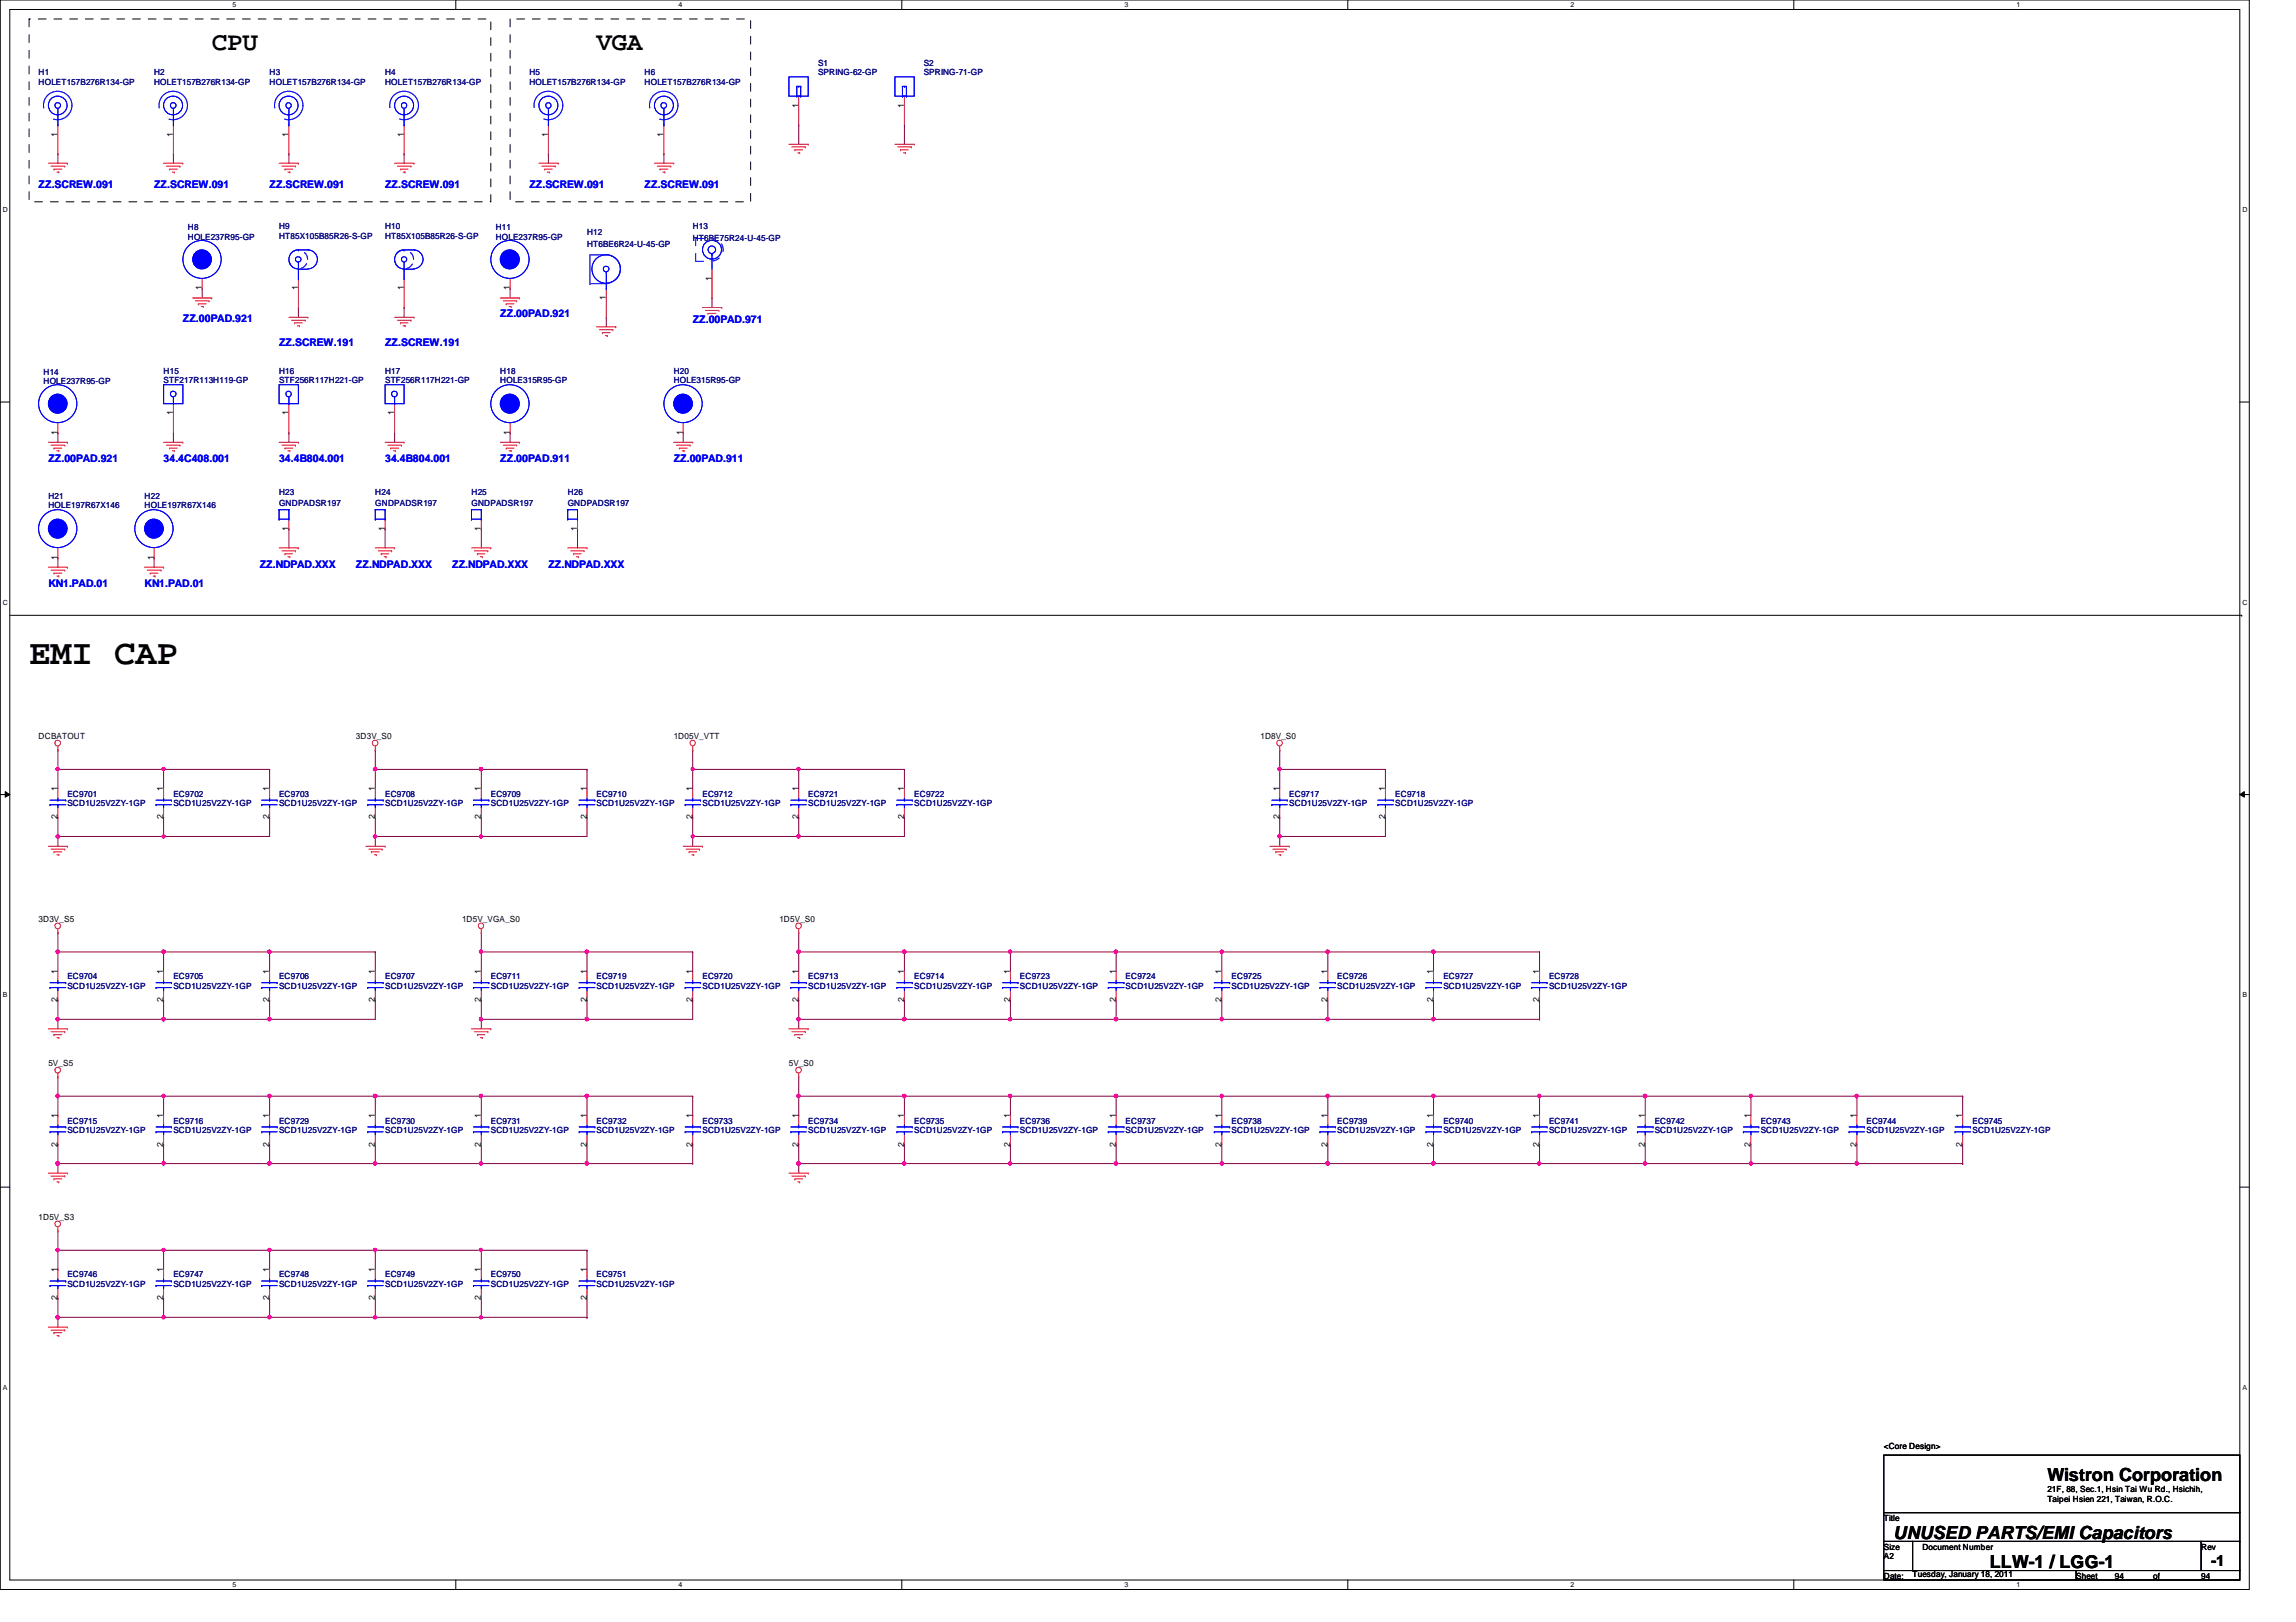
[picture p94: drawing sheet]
<svg xmlns="http://www.w3.org/2000/svg" width="297mm" height="210mm" viewBox="0 0 297 210" stroke-linecap="round" stroke-linejoin="round" font-family="sans-serif">
<defs><g id="words">
<text font-size="4.6" x="3.8" y="85.9">EMI CAP</text>
<g font-size="3.3">
<text x="27.4" y="6.5">CPU</text>
<text x="77.2" y="6.5">VGA</text>
</g>
<g font-size="2.3">
<text x="264.9" y="191.7">Wistron Corporation</text>
<text x="245" y="199.2">UNUSED PARTS/EMI Capacitors</text>
<text x="257.4" y="202.9">LLW-1 / LGG-1</text>
</g>
<text font-size="2" x="286" y="202.6">-1</text>
<g font-size="1.4" fill="#00f">
<text x="5" y="24.4">ZZ.SCREW.091</text>
<text x="19.9" y="24.4">ZZ.SCREW.091</text>
<text x="34.9" y="24.4">ZZ.SCREW.091</text>
<text x="49.8" y="24.4">ZZ.SCREW.091</text>
<text x="68.5" y="24.4">ZZ.SCREW.091</text>
<text x="83.4" y="24.4">ZZ.SCREW.091</text>
<text x="23.7" y="41.7">ZZ.00PAD.921</text>
<text x="64.7" y="41.1">ZZ.00PAD.921</text>
<text x="89.6" y="41.8">ZZ.00PAD.971</text>
<text x="36.1" y="44.8">ZZ.SCREW.191</text>
<text x="49.8" y="44.8">ZZ.SCREW.191</text>
<text x="6.3" y="59.7">ZZ.00PAD.921</text>
<text x="21.2" y="59.7">34.4C408.001</text>
<text x="36.1" y="59.7">34.4B804.001</text>
<text x="49.8" y="59.7">34.4B804.001</text>
<text x="64.7" y="59.7">ZZ.00PAD.911</text>
<text x="87.2" y="59.7">ZZ.00PAD.911</text>
<text x="6.3" y="75.9">KN1.PAD.01</text>
<text x="18.7" y="75.9">KN1.PAD.01</text>
<text x="33.6" y="73.4">ZZ.NDPAD.XXX</text>
<text x="46.1" y="73.4">ZZ.NDPAD.XXX</text>
<text x="58.5" y="73.4">ZZ.NDPAD.XXX</text>
<text x="70.9" y="73.4">ZZ.NDPAD.XXX</text>
</g>
<g font-size="1.1" fill="#000080">
<text x="5" y="9.7">H1</text>
<text x="5" y="11">HOLET157B276R134-GP</text>
<text x="19.9" y="9.7">H2</text>
<text x="19.9" y="11">HOLET157B276R134-GP</text>
<text x="34.9" y="9.7">H3</text>
<text x="34.9" y="11">HOLET157B276R134-GP</text>
<text x="49.8" y="9.7">H4</text>
<text x="49.8" y="11">HOLET157B276R134-GP</text>
<text x="68.5" y="9.7">H5</text>
<text x="68.5" y="11">HOLET157B276R134-GP</text>
<text x="83.4" y="9.7">H6</text>
<text x="83.4" y="11">HOLET157B276R134-GP</text>
<text x="105.8" y="8.5">S1</text>
<text x="105.8" y="9.7">SPRING-62-GP</text>
<text x="119.5" y="8.5">S2</text>
<text x="119.5" y="9.7">SPRING-71-GP</text>
<text x="24.3" y="29.8">H8</text>
<text x="36.1" y="29.7">H9</text>
<text x="49.8" y="29.7">H10</text>
<text x="64.1" y="29.8">H11</text>
<text x="89.6" y="29.7">H13</text>
<text x="24.3" y="31">HOLE237R95-GP</text>
<text x="36.1" y="30.9">HT85X105B85R26-S-GP</text>
<text x="49.8" y="30.9">HT85X105B85R26-S-GP</text>
<text x="64.1" y="31">HOLE237R95-GP</text>
<text x="75.9" y="30.4">H12</text>
<text x="75.9" y="31.9">HT6BE6R24-U-45-GP</text>
<text x="89.6" y="31.2">HT6BE75R24-U-45-GP</text>
<text x="5.6" y="48.5">H14</text>
<text x="5.6" y="49.7">HOLE237R95-GP</text>
<text x="21.2" y="48.3">H15</text>
<text x="21.2" y="49.6">STF217R113H119-GP</text>
<text x="36.1" y="48.3">H16</text>
<text x="36.1" y="49.6">STF256R117H221-GP</text>
<text x="49.8" y="48.3">H17</text>
<text x="49.8" y="49.6">STF256R117H221-GP</text>
<text x="64.7" y="48.3">H18</text>
<text x="64.7" y="49.6">HOLE315R95-GP</text>
<text x="87.2" y="48.3">H20</text>
<text x="87.2" y="49.6">HOLE315R95-GP</text>
<text x="6.3" y="64.5">H21</text>
<text x="6.3" y="65.7">HOLE197R67X146</text>
<text x="18.7" y="64.5">H22</text>
<text x="18.7" y="65.7">HOLE197R67X146</text>
<text x="36.1" y="64">H23</text>
<text x="36.1" y="65.5">GNDPADSR197</text>
<text x="48.6" y="64">H24</text>
<text x="48.6" y="65.5">GNDPADSR197</text>
<text x="61" y="64">H25</text>
<text x="61" y="65.5">GNDPADSR197</text>
<text x="73.4" y="64">H26</text>
<text x="73.4" y="65.5">GNDPADSR197</text>
<text x="8.7" y="103.1">EC9701</text>
<text x="8.7" y="104.4">SCD1U25V2ZY-1GP</text>
<text x="22.4" y="103.1">EC9702</text>
<text x="22.4" y="104.4">SCD1U25V2ZY-1GP</text>
<text x="36.1" y="103.1">EC9703</text>
<text x="36.1" y="104.4">SCD1U25V2ZY-1GP</text>
<text x="49.8" y="103.1">EC9708</text>
<text x="49.8" y="104.4">SCD1U25V2ZY-1GP</text>
<text x="63.5" y="103.1">EC9709</text>
<text x="63.5" y="104.4">SCD1U25V2ZY-1GP</text>
<text x="77.2" y="103.1">EC9710</text>
<text x="77.2" y="104.4">SCD1U25V2ZY-1GP</text>
<text x="90.9" y="103.1">EC9712</text>
<text x="90.9" y="104.4">SCD1U25V2ZY-1GP</text>
<text x="104.6" y="103.1">EC9721</text>
<text x="104.6" y="104.4">SCD1U25V2ZY-1GP</text>
<text x="118.3" y="103.1">EC9722</text>
<text x="118.3" y="104.4">SCD1U25V2ZY-1GP</text>
<text x="166.8" y="103.1">EC9717</text>
<text x="166.8" y="104.4">SCD1U25V2ZY-1GP</text>
<text x="180.5" y="103.1">EC9718</text>
<text x="180.5" y="104.4">SCD1U25V2ZY-1GP</text>
<text x="8.7" y="126.7">EC9704</text>
<text x="8.7" y="128">SCD1U25V2ZY-1GP</text>
<text x="22.4" y="126.7">EC9705</text>
<text x="22.4" y="128">SCD1U25V2ZY-1GP</text>
<text x="36.1" y="126.7">EC9706</text>
<text x="36.1" y="128">SCD1U25V2ZY-1GP</text>
<text x="49.8" y="126.7">EC9707</text>
<text x="49.8" y="128">SCD1U25V2ZY-1GP</text>
<text x="63.5" y="126.7">EC9711</text>
<text x="63.5" y="128">SCD1U25V2ZY-1GP</text>
<text x="77.2" y="126.7">EC9719</text>
<text x="77.2" y="128">SCD1U25V2ZY-1GP</text>
<text x="90.9" y="126.7">EC9720</text>
<text x="90.9" y="128">SCD1U25V2ZY-1GP</text>
<text x="104.6" y="126.7">EC9713</text>
<text x="104.6" y="128">SCD1U25V2ZY-1GP</text>
<text x="118.3" y="126.7">EC9714</text>
<text x="118.3" y="128">SCD1U25V2ZY-1GP</text>
<text x="131.9" y="126.7">EC9723</text>
<text x="131.9" y="128">SCD1U25V2ZY-1GP</text>
<text x="145.6" y="126.7">EC9724</text>
<text x="145.6" y="128">SCD1U25V2ZY-1GP</text>
<text x="159.3" y="126.7">EC9725</text>
<text x="159.3" y="128">SCD1U25V2ZY-1GP</text>
<text x="173" y="126.7">EC9726</text>
<text x="173" y="128">SCD1U25V2ZY-1GP</text>
<text x="186.7" y="126.7">EC9727</text>
<text x="186.7" y="128">SCD1U25V2ZY-1GP</text>
<text x="200.4" y="126.7">EC9728</text>
<text x="200.4" y="128">SCD1U25V2ZY-1GP</text>
<text x="8.7" y="145.4">EC9715</text>
<text x="8.7" y="146.6">SCD1U25V2ZY-1GP</text>
<text x="22.4" y="145.4">EC9716</text>
<text x="22.4" y="146.6">SCD1U25V2ZY-1GP</text>
<text x="36.1" y="145.4">EC9729</text>
<text x="36.1" y="146.6">SCD1U25V2ZY-1GP</text>
<text x="49.8" y="145.4">EC9730</text>
<text x="49.8" y="146.6">SCD1U25V2ZY-1GP</text>
<text x="63.5" y="145.4">EC9731</text>
<text x="63.5" y="146.6">SCD1U25V2ZY-1GP</text>
<text x="77.2" y="145.4">EC9732</text>
<text x="77.2" y="146.6">SCD1U25V2ZY-1GP</text>
<text x="90.9" y="145.4">EC9733</text>
<text x="90.9" y="146.6">SCD1U25V2ZY-1GP</text>
<text x="104.6" y="145.4">EC9734</text>
<text x="104.6" y="146.6">SCD1U25V2ZY-1GP</text>
<text x="118.3" y="145.4">EC9735</text>
<text x="118.3" y="146.6">SCD1U25V2ZY-1GP</text>
<text x="131.9" y="145.4">EC9736</text>
<text x="131.9" y="146.6">SCD1U25V2ZY-1GP</text>
<text x="145.6" y="145.4">EC9737</text>
<text x="145.6" y="146.6">SCD1U25V2ZY-1GP</text>
<text x="159.3" y="145.4">EC9738</text>
<text x="159.3" y="146.6">SCD1U25V2ZY-1GP</text>
<text x="173" y="145.4">EC9739</text>
<text x="173" y="146.6">SCD1U25V2ZY-1GP</text>
<text x="186.7" y="145.4">EC9740</text>
<text x="186.7" y="146.6">SCD1U25V2ZY-1GP</text>
<text x="200.4" y="145.4">EC9741</text>
<text x="200.4" y="146.6">SCD1U25V2ZY-1GP</text>
<text x="214.1" y="145.4">EC9742</text>
<text x="214.1" y="146.6">SCD1U25V2ZY-1GP</text>
<text x="227.8" y="145.4">EC9743</text>
<text x="227.8" y="146.6">SCD1U25V2ZY-1GP</text>
<text x="241.5" y="145.4">EC9744</text>
<text x="241.5" y="146.6">SCD1U25V2ZY-1GP</text>
<text x="255.2" y="145.4">EC9745</text>
<text x="255.2" y="146.6">SCD1U25V2ZY-1GP</text>
<text x="8.7" y="165.3">EC9746</text>
<text x="8.7" y="166.6">SCD1U25V2ZY-1GP</text>
<text x="22.4" y="165.3">EC9747</text>
<text x="22.4" y="166.6">SCD1U25V2ZY-1GP</text>
<text x="36.1" y="165.3">EC9748</text>
<text x="36.1" y="166.6">SCD1U25V2ZY-1GP</text>
<text x="49.8" y="165.3">EC9749</text>
<text x="49.8" y="166.6">SCD1U25V2ZY-1GP</text>
<text x="63.5" y="165.3">EC9750</text>
<text x="63.5" y="166.6">SCD1U25V2ZY-1GP</text>
<text x="77.2" y="165.3">EC9751</text>
<text x="77.2" y="166.6">SCD1U25V2ZY-1GP</text>
</g>
<g font-size="1.1">
<text x="7.4" y="17.7" transform="rotate(-90 7.4 17.7)">1</text>
<text x="22.4" y="17.7" transform="rotate(-90 22.4 17.7)">1</text>
<text x="37.3" y="17.7" transform="rotate(-90 37.3 17.7)">1</text>
<text x="52.2" y="17.7" transform="rotate(-90 52.2 17.7)">1</text>
<text x="70.9" y="17.7" transform="rotate(-90 70.9 17.7)">1</text>
<text x="85.8" y="17.7" transform="rotate(-90 85.8 17.7)">1</text>
<text x="103.3" y="14" transform="rotate(-90 103.3 14)">1</text>
<text x="117" y="14" transform="rotate(-90 117 14)">1</text>
<text x="26.1" y="37.6" transform="rotate(-90 26.1 37.6)">1</text>
<text x="38.6" y="37.6" transform="rotate(-90 38.6 37.6)">1</text>
<text x="52.2" y="37.6" transform="rotate(-90 52.2 37.6)">1</text>
<text x="66" y="37.6" transform="rotate(-90 66 37.6)">1</text>
<text x="78.4" y="38.9" transform="rotate(-90 78.4 38.9)">1</text>
<text x="92.1" y="36.4" transform="rotate(-90 92.1 36.4)">1</text>
<text x="22.4" y="53.8" transform="rotate(-90 22.4 53.8)">1</text>
<text x="37.3" y="53.8" transform="rotate(-90 37.3 53.8)">1</text>
<text x="51" y="53.8" transform="rotate(-90 51 53.8)">1</text>
<text x="7.4" y="56.3" transform="rotate(-90 7.4 56.3)">1</text>
<text x="66" y="56.3" transform="rotate(-90 66 56.3)">1</text>
<text x="88.3" y="56.3" transform="rotate(-90 88.3 56.3)">1</text>
<text x="37.3" y="68.7" transform="rotate(-90 37.3 68.7)">1</text>
<text x="49.8" y="68.7" transform="rotate(-90 49.8 68.7)">1</text>
<text x="62.2" y="68.7" transform="rotate(-90 62.2 68.7)">1</text>
<text x="74.7" y="68.7" transform="rotate(-90 74.7 68.7)">1</text>
<text x="7.4" y="72.4" transform="rotate(-90 7.4 72.4)">1</text>
<text x="19.9" y="72.4" transform="rotate(-90 19.9 72.4)">1</text>
<text x="5" y="95.6">DCBATOUT</text>
<text x="46.1" y="95.6">3D3V_S0</text>
<text x="87.2" y="95.6">1D05V_VTT</text>
<text x="163.1" y="95.6">1D8V_S0</text>
<text x="7.4" y="106" transform="rotate(-90 7.4 106)">2</text>
<text x="7.4" y="102.4" transform="rotate(-90 7.4 102.4)">1</text>
<text x="21.1" y="106" transform="rotate(-90 21.1 106)">2</text>
<text x="21.1" y="102.4" transform="rotate(-90 21.1 102.4)">1</text>
<text x="34.8" y="106" transform="rotate(-90 34.8 106)">2</text>
<text x="34.8" y="102.4" transform="rotate(-90 34.8 102.4)">1</text>
<text x="48.5" y="106" transform="rotate(-90 48.5 106)">2</text>
<text x="48.5" y="102.4" transform="rotate(-90 48.5 102.4)">1</text>
<text x="62.2" y="106" transform="rotate(-90 62.2 106)">2</text>
<text x="62.2" y="102.4" transform="rotate(-90 62.2 102.4)">1</text>
<text x="75.9" y="106" transform="rotate(-90 75.9 106)">2</text>
<text x="75.9" y="102.4" transform="rotate(-90 75.9 102.4)">1</text>
<text x="89.6" y="106" transform="rotate(-90 89.6 106)">2</text>
<text x="89.6" y="102.4" transform="rotate(-90 89.6 102.4)">1</text>
<text x="103.3" y="106" transform="rotate(-90 103.3 106)">2</text>
<text x="103.3" y="102.4" transform="rotate(-90 103.3 102.4)">1</text>
<text x="117" y="106" transform="rotate(-90 117 106)">2</text>
<text x="117" y="102.4" transform="rotate(-90 117 102.4)">1</text>
<text x="165.5" y="106" transform="rotate(-90 165.5 106)">2</text>
<text x="165.5" y="102.4" transform="rotate(-90 165.5 102.4)">1</text>
<text x="179.2" y="106" transform="rotate(-90 179.2 106)">2</text>
<text x="179.2" y="102.4" transform="rotate(-90 179.2 102.4)">1</text>
<text x="5" y="119.3">3D3V_S5</text>
<text x="59.8" y="119.3">1D5V_VGA_S0</text>
<text x="100.8" y="119.3">1D5V_S0</text>
<text x="7.4" y="129.7" transform="rotate(-90 7.4 129.7)">2</text>
<text x="7.4" y="126" transform="rotate(-90 7.4 126)">1</text>
<text x="21.1" y="129.7" transform="rotate(-90 21.1 129.7)">2</text>
<text x="21.1" y="126" transform="rotate(-90 21.1 126)">1</text>
<text x="34.8" y="129.7" transform="rotate(-90 34.8 129.7)">2</text>
<text x="34.8" y="126" transform="rotate(-90 34.8 126)">1</text>
<text x="48.5" y="129.7" transform="rotate(-90 48.5 129.7)">2</text>
<text x="48.5" y="126" transform="rotate(-90 48.5 126)">1</text>
<text x="62.2" y="129.7" transform="rotate(-90 62.2 129.7)">2</text>
<text x="62.2" y="126" transform="rotate(-90 62.2 126)">1</text>
<text x="75.9" y="129.7" transform="rotate(-90 75.9 129.7)">2</text>
<text x="75.9" y="126" transform="rotate(-90 75.9 126)">1</text>
<text x="89.6" y="129.7" transform="rotate(-90 89.6 129.7)">2</text>
<text x="89.6" y="126" transform="rotate(-90 89.6 126)">1</text>
<text x="103.3" y="129.7" transform="rotate(-90 103.3 129.7)">2</text>
<text x="103.3" y="126" transform="rotate(-90 103.3 126)">1</text>
<text x="117" y="129.7" transform="rotate(-90 117 129.7)">2</text>
<text x="117" y="126" transform="rotate(-90 117 126)">1</text>
<text x="130.7" y="129.7" transform="rotate(-90 130.7 129.7)">2</text>
<text x="130.7" y="126" transform="rotate(-90 130.7 126)">1</text>
<text x="144.4" y="129.7" transform="rotate(-90 144.4 129.7)">2</text>
<text x="144.4" y="126" transform="rotate(-90 144.4 126)">1</text>
<text x="158" y="129.7" transform="rotate(-90 158 129.7)">2</text>
<text x="158" y="126" transform="rotate(-90 158 126)">1</text>
<text x="171.7" y="129.7" transform="rotate(-90 171.7 129.7)">2</text>
<text x="171.7" y="126" transform="rotate(-90 171.7 126)">1</text>
<text x="185.4" y="129.7" transform="rotate(-90 185.4 129.7)">2</text>
<text x="185.4" y="126" transform="rotate(-90 185.4 126)">1</text>
<text x="199.1" y="129.7" transform="rotate(-90 199.1 129.7)">2</text>
<text x="199.1" y="126" transform="rotate(-90 199.1 126)">1</text>
<text x="6.3" y="138">5V_S5</text>
<text x="102.1" y="138">5V_S0</text>
<text x="7.4" y="148.4" transform="rotate(-90 7.4 148.4)">2</text>
<text x="7.4" y="144.7" transform="rotate(-90 7.4 144.7)">1</text>
<text x="21.1" y="148.4" transform="rotate(-90 21.1 148.4)">2</text>
<text x="21.1" y="144.7" transform="rotate(-90 21.1 144.7)">1</text>
<text x="34.8" y="148.4" transform="rotate(-90 34.8 148.4)">2</text>
<text x="34.8" y="144.7" transform="rotate(-90 34.8 144.7)">1</text>
<text x="48.5" y="148.4" transform="rotate(-90 48.5 148.4)">2</text>
<text x="48.5" y="144.7" transform="rotate(-90 48.5 144.7)">1</text>
<text x="62.2" y="148.4" transform="rotate(-90 62.2 148.4)">2</text>
<text x="62.2" y="144.7" transform="rotate(-90 62.2 144.7)">1</text>
<text x="75.9" y="148.4" transform="rotate(-90 75.9 148.4)">2</text>
<text x="75.9" y="144.7" transform="rotate(-90 75.9 144.7)">1</text>
<text x="89.6" y="148.4" transform="rotate(-90 89.6 148.4)">2</text>
<text x="89.6" y="144.7" transform="rotate(-90 89.6 144.7)">1</text>
<text x="103.3" y="148.4" transform="rotate(-90 103.3 148.4)">2</text>
<text x="103.3" y="144.7" transform="rotate(-90 103.3 144.7)">1</text>
<text x="117" y="148.4" transform="rotate(-90 117 148.4)">2</text>
<text x="117" y="144.7" transform="rotate(-90 117 144.7)">1</text>
<text x="130.7" y="148.4" transform="rotate(-90 130.7 148.4)">2</text>
<text x="130.7" y="144.7" transform="rotate(-90 130.7 144.7)">1</text>
<text x="144.4" y="148.4" transform="rotate(-90 144.4 148.4)">2</text>
<text x="144.4" y="144.7" transform="rotate(-90 144.4 144.7)">1</text>
<text x="158" y="148.4" transform="rotate(-90 158 148.4)">2</text>
<text x="158" y="144.7" transform="rotate(-90 158 144.7)">1</text>
<text x="171.7" y="148.4" transform="rotate(-90 171.7 148.4)">2</text>
<text x="171.7" y="144.7" transform="rotate(-90 171.7 144.7)">1</text>
<text x="185.4" y="148.4" transform="rotate(-90 185.4 148.4)">2</text>
<text x="185.4" y="144.7" transform="rotate(-90 185.4 144.7)">1</text>
<text x="199.1" y="148.4" transform="rotate(-90 199.1 148.4)">2</text>
<text x="199.1" y="144.7" transform="rotate(-90 199.1 144.7)">1</text>
<text x="212.8" y="148.4" transform="rotate(-90 212.8 148.4)">2</text>
<text x="212.8" y="144.7" transform="rotate(-90 212.8 144.7)">1</text>
<text x="226.5" y="148.4" transform="rotate(-90 226.5 148.4)">2</text>
<text x="226.5" y="144.7" transform="rotate(-90 226.5 144.7)">1</text>
<text x="240.2" y="148.4" transform="rotate(-90 240.2 148.4)">2</text>
<text x="240.2" y="144.7" transform="rotate(-90 240.2 144.7)">1</text>
<text x="253.9" y="148.4" transform="rotate(-90 253.9 148.4)">2</text>
<text x="253.9" y="144.7" transform="rotate(-90 253.9 144.7)">1</text>
<text x="5" y="157.9">1D5V_S3</text>
<text x="7.4" y="164.6" transform="rotate(-90 7.4 164.6)">1</text>
<text x="21.1" y="164.6" transform="rotate(-90 21.1 164.6)">1</text>
<text x="34.8" y="164.6" transform="rotate(-90 34.8 164.6)">1</text>
<text x="48.5" y="164.6" transform="rotate(-90 48.5 164.6)">1</text>
<text x="62.2" y="164.6" transform="rotate(-90 62.2 164.6)">1</text>
<text x="75.9" y="164.6" transform="rotate(-90 75.9 164.6)">1</text>
<text x="7.4" y="168.3" transform="rotate(-90 7.4 168.3)">2</text>
<text x="21.1" y="168.3" transform="rotate(-90 21.1 168.3)">2</text>
<text x="34.8" y="168.3" transform="rotate(-90 34.8 168.3)">2</text>
<text x="48.5" y="168.3" transform="rotate(-90 48.5 168.3)">2</text>
<text x="62.2" y="168.3" transform="rotate(-90 62.2 168.3)">2</text>
<text x="75.9" y="168.3" transform="rotate(-90 75.9 168.3)">2</text>
<text x="243.7" y="187.5">&lt;Core Design&gt;</text>
<text x="243.7" y="196.8">Title</text>
<text x="264.9" y="193.1">21F, 88, Sec.1, Hsin Tai Wu Rd., Hsichih,</text>
<text x="264.9" y="194.4">Taipei Hsien 221, Taiwan, R.O.C.</text>
<text x="243.7" y="200.5">Size</text>
<text x="243.7" y="201.8">A2</text>
<text x="248.7" y="200.5">Document Number</text>
<text x="284.8" y="200.5">Rev</text>
<text x="243.7" y="204.3">Date:</text>
<text x="247.4" y="204">Tuesday, January 18, 2011</text>
<text x="268.6" y="204.3">Sheet</text>
<text x="273.6" y="204.3">94</text>
<text x="278.6" y="204.3">of</text>
<text x="284.8" y="204.3">94</text>
</g>
<g font-size=".9">
<text x="30.1" y=".9">5</text>
<text x="87.8" y=".9">4</text>
<text x="145.5" y=".9">3</text>
<text x="203.2" y=".9">2</text>
<text x="260.9" y=".9">1</text>
<text x=".4" y="27.4">D</text>
<text x="290.1" y="27.4">D</text>
<text x=".4" y="78.2">C</text>
<text x="290.1" y="78.2">C</text>
<text x=".4" y="129">B</text>
<text x="290.1" y="129">B</text>
<text x=".4" y="179.8">A</text>
<text x="290.1" y="179.8">A</text>
<text x="30.1" y="205.4">5</text>
<text x="87.8" y="205.4">4</text>
<text x="145.5" y="205.4">3</text>
<text x="203.2" y="205.4">2</text>
<text x="260.9" y="205.4">1</text>
</g>
</g></defs>
<path d="M0 0h291v205.7h-291zM1.3 1.2h288.5v203.3h-288.5z" fill="none" stroke="#000" stroke-width=".13"/>
<g fill="#fff">
<path d="M30.1 .1h.5v1h-.5z"/>
<path d="M30.1 204.6h.5v1h-.5z"/>
</g>
<path d="M59 0v1.2M59 204.5v1.2" fill="none" stroke="#000" stroke-width=".13"/>
<g fill="#fff">
<path d="M87.8 .1h.5v1h-.5z"/>
<path d="M87.8 204.6h.5v1h-.5z"/>
</g>
<path d="M116.7 0v1.2M116.7 204.5v1.2" fill="none" stroke="#000" stroke-width=".13"/>
<g fill="#fff">
<path d="M145.5 .1h.5v1h-.5z"/>
<path d="M145.5 204.6h.5v1h-.5z"/>
</g>
<path d="M174.4 0v1.2M174.4 204.5v1.2" fill="none" stroke="#000" stroke-width=".13"/>
<g fill="#fff">
<path d="M203.2 .1h.5v1h-.5z"/>
<path d="M203.2 204.6h.5v1h-.5z"/>
</g>
<path d="M232.1 0v1.2M232.1 204.5v1.2" fill="none" stroke="#000" stroke-width=".13"/>
<g fill="#fff">
<path d="M260.9 .1h.5v1h-.5z"/>
<path d="M260.9 204.6h.5v1h-.5z"/>
<path d="M.4 26.6h.6v1h-.6z"/>
<path d="M290.1 26.6h.6v1h-.6z"/>
<path d="M.4 77.4h.6v1h-.6z"/>
<path d="M290.1 77.4h.6v1h-.6z"/>
</g>
<path d="M0 52h1.3M289.8 52h1.2" fill="none" stroke="#000" stroke-width=".13"/>
<g fill="#fff">
<path d="M.4 128.2h.6v1h-.6z"/>
<path d="M290.1 128.2h.6v1h-.6z"/>
</g>
<path d="M0 102.8h1.3M.7 102.4l.6 .4-.6 .4zM289.8 102.8l.6-.4v.8zM289.8 102.8h1.2" fill="none" stroke="#000" stroke-width=".13"/>
<path d="M.7 102.4l.6 .4-.6 .4zM289.8 102.8l.6-.4v.8z" fill="#000"/>
<g fill="#fff">
<path d="M.4 179h.5v1h-.5z"/>
<path d="M290.1 179h.6v1h-.6z"/>
</g>
<path d="M0 153.6h1.3M289.8 153.6h1.2" fill="none" stroke="#000" stroke-width=".13"/>
<g fill="none" stroke="#800040" stroke-width=".13">
<path d="M7.5 19.9h.1M7.5 19.9v1.2M22.4 19.9h.1M22.4 19.9v1.2M37.4 19.9h.1M37.4 19.9v1.2M52.3 19.9h.1M52.3 19.9v1.2M70.9 19.9h.1M70.9 19.9v1.2M85.9 19.9h.1M85.9 19.9v1.2"/>
<path d="M26.2 37.3h.1M26.2 37.3v1.3M38.6 39.8h.1M38.6 39.8v1.3M52.3 39.8h.1M52.3 39.8v1.3M66 37.3h.1M66 37.3v1.3M92.1 38.6h.1M92.1 38.6v1.2M7.5 56h.1M7.5 56v1.2"/>
<path d="M22.4 56h.1M22.4 56v1.2M37.4 56h.1M37.4 56v1.2M51.1 56h.1M51.1 56v1.2M66 56h.1M66 56v1.2M88.4 56h.1M88.4 56v1.2M7.5 72.2h.1M7.5 72.2v1.2"/>
<path d="M19.9 72.2h.1M19.9 72.2v1.2M7.5 99.6h.1M7.5 99.6v2.4"/>
</g>
<path d="M7.3 99.4h.3l.1 .1-.1 .2h-.2h-.1z" fill-rule="evenodd" fill="#f0f"/>
<path d="M7.3 99.4h.3l.1 .1-.1 .2h-.2h-.1z" fill="none" stroke="#f0f" stroke-width=".13"/>
<path d="M7.5 99.6h.1M7.5 99.6h13.7M21.2 99.6h.1M21.2 99.6v2.4M34.9 99.6h.1M34.9 99.6v2.4M7.5 108.2h.1M7.5 108.2v1.3" fill="none" stroke="#800040" stroke-width=".13"/>
<path d="M21 99.4h.3l.1 .1-.1 .2h-.1h-.2z" fill-rule="evenodd" fill="#f0f"/>
<path d="M21 99.4h.3l.1 .1-.1 .2h-.1h-.2z" fill="none" stroke="#f0f" stroke-width=".13"/>
<path d="M21.2 99.6h.1M21.2 99.6h13.7M7.5 108.2h.1M7.5 108.2h13.7" fill="none" stroke="#800040" stroke-width=".13"/>
<path d="M21 108.1h.3l.1 .1-.1 .2-.1 .1-.2-.1z" fill-rule="evenodd" fill="#f0f"/>
<path d="M21 108.1h.3l.1 .1-.1 .2-.1 .1-.2-.1z" fill="none" stroke="#f0f" stroke-width=".13"/>
<path d="M7.3 108.1h.3l.1 .1-.1 .2-.2 .1-.1-.1z" fill-rule="evenodd" fill="#f0f"/>
<path d="M7.3 108.1h.3l.1 .1-.1 .2-.2 .1-.1-.1z" fill="none" stroke="#f0f" stroke-width=".13"/>
<path d="M7.5 105.8h.1M7.5 105.8v2.4M21.2 105.8h.1M21.2 108.2h.1M21.2 105.8v2.4M34.9 105.8h.1M34.9 105.8v2.4h-13.7M7.5 123.2h.1M7.5 123.2v2.5M7.5 123.2h13.7" fill="none" stroke="#800040" stroke-width=".13"/>
<path d="M21 123h.3l.1 .1-.1 .2-.1 .1-.2-.1z" fill-rule="evenodd" fill="#f0f"/>
<path d="M21 123h.3l.1 .1-.1 .2-.1 .1-.2-.1z" fill="none" stroke="#f0f" stroke-width=".13"/>
<path d="M7.3 123h.3l.1 .1-.1 .2-.2 .1-.1-.1z" fill-rule="evenodd" fill="#f0f"/>
<path d="M7.3 123h.3l.1 .1-.1 .2-.2 .1-.1-.1z" fill="none" stroke="#f0f" stroke-width=".13"/>
<path d="M7.5 120.7h.1M7.5 129.4h.1M7.5 131.9h.1M7.5 120.7v2.5M7.5 129.4v2.5M7.5 131.9h13.7M48.6 123.2h.1M48.6 123.2v2.5" fill="none" stroke="#800040" stroke-width=".13"/>
<path d="M21 131.7h.3l.1 .2-.1 .1-.1 .1-.2-.1z" fill-rule="evenodd" fill="#f0f"/>
<path d="M21 131.7h.3l.1 .2-.1 .1-.1 .1-.2-.1z" fill="none" stroke="#f0f" stroke-width=".13"/>
<path d="M7.3 131.7h.3l.1 .2-.1 .1-.2 .1-.1-.1z" fill-rule="evenodd" fill="#f0f"/>
<path d="M7.3 131.7h.3l.1 .2-.1 .1-.2 .1-.1-.1z" fill="none" stroke="#f0f" stroke-width=".13"/>
<path d="M7.5 131.9h.1M7.5 131.9v1.2M34.9 129.4h.1M34.9 131.9h.1M34.9 129.4v2.5M48.6 129.4h.1M48.6 129.4v2.5h-13.7" fill="none" stroke="#800040" stroke-width=".13"/>
<path d="M34.7 131.7h.3l.1 .2-.1 .1-.2 .1-.1-.1z" fill-rule="evenodd" fill="#f0f"/>
<path d="M34.7 131.7h.3l.1 .2-.1 .1-.2 .1-.1-.1z" fill="none" stroke="#f0f" stroke-width=".13"/>
<path d="M21.2 129.4h.1M21.2 123.2h.1M21.2 123.2v2.5M21.2 129.4v2.5M34.9 123.2h.1M34.9 123.2h13.7" fill="none" stroke="#800040" stroke-width=".13"/>
<path d="M34.7 123h.3l.1 .1-.1 .2-.2 .1-.1-.1z" fill-rule="evenodd" fill="#f0f"/>
<path d="M34.7 123h.3l.1 .1-.1 .2-.2 .1-.1-.1z" fill="none" stroke="#f0f" stroke-width=".13"/>
<path d="M48.6 99.6h.1M48.6 99.6v2.4M75.9 105.8h.1M75.9 105.8v2.4M34.9 123.2h.1M34.9 123.2v2.5" fill="none" stroke="#800040" stroke-width=".13"/>
<path d="M48.4 99.4h.3l.1 .1-.1 .2h-.2h-.1z" fill-rule="evenodd" fill="#f0f"/>
<path d="M48.4 99.4h.3l.1 .1-.1 .2h-.2h-.1z" fill="none" stroke="#f0f" stroke-width=".13"/>
<path d="M48.6 99.6h.1M48.6 99.6h13.7M62.3 105.8h.1M62.3 105.8v2.4" fill="none" stroke="#800040" stroke-width=".13"/>
<path d="M62.1 99.4h.3v.1v.2h-.2h-.1z" fill-rule="evenodd" fill="#f0f"/>
<path d="M62.1 99.4h.3v.1v.2h-.2h-.1z" fill="none" stroke="#f0f" stroke-width=".13"/>
<path d="M62.3 99.6h.1M62.3 99.6v2.4" fill="none" stroke="#800040" stroke-width=".13"/>
<path d="M62.1 99.4h.3v.1v.2h-.2h-.1z" fill-rule="evenodd" fill="#f0f"/>
<path d="M62.1 99.4h.3v.1v.2h-.2h-.1z" fill="none" stroke="#f0f" stroke-width=".13"/>
<path d="M75.9 99.6h.1M75.9 99.6v2.4M48.6 105.8h.1M48.6 108.2h.1M48.6 105.8v3.7M48.6 108.2h13.7" fill="none" stroke="#800040" stroke-width=".13"/>
<path d="M62.1 108.1h.3v.1v.2l-.2 .1-.1-.1z" fill-rule="evenodd" fill="#f0f"/>
<path d="M62.1 108.1h.3v.1v.2l-.2 .1-.1-.1z" fill="none" stroke="#f0f" stroke-width=".13"/>
<path d="M48.4 108.1h.3l.1 .1-.1 .2-.2 .1-.1-.1z" fill-rule="evenodd" fill="#f0f"/>
<path d="M48.4 108.1h.3l.1 .1-.1 .2-.2 .1-.1-.1z" fill="none" stroke="#f0f" stroke-width=".13"/>
<g fill="none" stroke="#800040" stroke-width=".13">
<path d="M62.3 99.6h.1M62.3 99.6h13.6M89.6 97.1h.1M89.6 97.1v2.5M62.3 108.2h.1M62.3 108.2h13.6M89.6 108.2h.1M89.6 108.2v1.3M62.3 120.7h.1M62.3 131.9h.1M62.3 120.7v2.5M62.3 131.9v1.2"/>
<path d="M103.3 131.9h.1M103.3 123.2h.1M103.3 123.2v2.5M103.3 131.9v1.2M117 123.2h.1M117 129.4h.1M117 123.2v2.5M117 129.4v2.5h-13.7"/>
</g>
<path d="M103.1 131.7h.4v.2v.1l-.2 .1-.2-.1z" fill-rule="evenodd" fill="#f0f"/>
<path d="M103.1 131.7h.4v.2v.1l-.2 .1-.2-.1z" fill="none" stroke="#f0f" stroke-width=".13"/>
<path d="M7.5 150.6h.1M7.5 150.6v1.2M7.5 150.6h13.7" fill="none" stroke="#800040" stroke-width=".13"/>
<path d="M7.3 150.4h.3l.1 .1-.1 .2-.2 .1-.1-.1z" fill-rule="evenodd" fill="#f0f"/>
<path d="M7.3 150.4h.3l.1 .1-.1 .2-.2 .1-.1-.1z" fill="none" stroke="#f0f" stroke-width=".13"/>
<path d="M7.5 139.4v2.5M7.5 141.9h.1M21.2 148.1h.1M21.2 148.1v2.5" fill="none" stroke="#800040" stroke-width=".13"/>
<path d="M7.3 141.7h.3l.1 .1-.1 .2-.2 .1-.1-.1z" fill-rule="evenodd" fill="#f0f"/>
<path d="M7.3 141.7h.3l.1 .1-.1 .2-.2 .1-.1-.1z" fill="none" stroke="#f0f" stroke-width=".13"/>
<path d="M7.5 141.9h.1M7.5 148.1h.1M7.5 141.9h13.7M7.5 148.1v2.5M21.2 141.9h.1M21.2 141.9v2.5" fill="none" stroke="#800040" stroke-width=".13"/>
<path d="M7.3 150.4h.3l.1 .1-.1 .2-.2 .1-.1-.1z" fill-rule="evenodd" fill="#f0f"/>
<path d="M7.3 150.4h.3l.1 .1-.1 .2-.2 .1-.1-.1z" fill="none" stroke="#f0f" stroke-width=".13"/>
<path d="M165.6 108.2h.1M165.6 108.2v1.3M179.2 105.8h.1M179.2 105.8v2.4h-13.6" fill="none" stroke="#800040" stroke-width=".13"/>
<path d="M165.4 108.1h.3l.1 .1-.1 .2-.2 .1-.1-.1z" fill-rule="evenodd" fill="#f0f"/>
<path d="M165.4 108.1h.3l.1 .1-.1 .2-.2 .1-.1-.1z" fill="none" stroke="#f0f" stroke-width=".13"/>
<path d="M165.6 97.1h.1M165.6 99.6h.1M165.6 97.1v4.9" fill="none" stroke="#800040" stroke-width=".13"/>
<path d="M165.4 99.4h.3l.1 .1-.1 .2h-.2h-.1z" fill-rule="evenodd" fill="#f0f"/>
<path d="M165.4 99.4h.3l.1 .1-.1 .2h-.2h-.1z" fill="none" stroke="#f0f" stroke-width=".13"/>
<path d="M165.6 99.6h.1M165.6 99.6h13.6M179.2 99.6h.1M179.2 99.6v2.4M165.6 105.8h.1M165.6 105.8v2.4M21.2 123.2h.1M21.2 123.2h13.7" fill="none" stroke="#800040" stroke-width=".13"/>
<path d="M21 123h.3l.1 .1-.1 .2-.1 .1-.2-.1z" fill-rule="evenodd" fill="#f0f"/>
<path d="M21 123h.3l.1 .1-.1 .2-.1 .1-.2-.1z" fill="none" stroke="#f0f" stroke-width=".13"/>
<path d="M7.5 97.1h.1M7.5 97.1v2.5M48.6 97.1h.1M48.6 97.1v2.5M21.2 131.9h.1M21.2 131.9h13.7" fill="none" stroke="#800040" stroke-width=".13"/>
<path d="M21 131.7h.3l.1 .2-.1 .1-.1 .1-.2-.1z" fill-rule="evenodd" fill="#f0f"/>
<path d="M21 131.7h.3l.1 .2-.1 .1-.1 .1-.2-.1z" fill="none" stroke="#f0f" stroke-width=".13"/>
<path d="M75.9 129.4h.1M75.9 123.2h.1M75.9 123.2v2.5M75.9 129.4v2.5M89.6 123.2h.1M89.6 123.2v2.5M103.3 129.4h.1M103.3 123.2h.1M103.3 129.4v2.5M103.3 123.2h13.7" fill="none" stroke="#800040" stroke-width=".13"/>
<path d="M103.1 123h.4v.1v.2l-.2 .1-.2-.1z" fill-rule="evenodd" fill="#f0f"/>
<path d="M103.1 123h.4v.1v.2l-.2 .1-.2-.1z" fill="none" stroke="#f0f" stroke-width=".13"/>
<path d="M89.6 99.6h.1M89.6 99.6h13.7M75.9 123.2h.1M75.9 131.9h.1M75.9 123.2h13.7M89.6 129.4h.1M89.6 129.4v2.5h-13.7M103.3 120.7h.1M103.3 120.7v2.5" fill="none" stroke="#800040" stroke-width=".13"/>
<path d="M103.1 99.4h.4v.1v.2h-.2h-.2z" fill-rule="evenodd" fill="#f0f"/>
<path d="M103.1 99.4h.4v.1v.2h-.2h-.2z" fill="none" stroke="#f0f" stroke-width=".13"/>
<path d="M89.5 99.4h.3v.1v.2h-.2h-.1z" fill-rule="evenodd" fill="#f0f"/>
<path d="M89.5 99.4h.3v.1v.2h-.2h-.1z" fill="none" stroke="#f0f" stroke-width=".13"/>
<path d="M89.6 99.6h.1M89.6 99.6v2.4M117 99.6h.1M117 99.6v2.4M103.3 108.2h.1M117 105.8h.1M117 105.8v2.4h-13.7" fill="none" stroke="#800040" stroke-width=".13"/>
<path d="M103.1 108.1h.4v.1v.2l-.2 .1-.2-.1z" fill-rule="evenodd" fill="#f0f"/>
<path d="M103.1 108.1h.4v.1v.2l-.2 .1-.2-.1z" fill="none" stroke="#f0f" stroke-width=".13"/>
<path d="M103.3 99.6h.1M103.3 99.6v2.4M103.3 99.6h13.7M89.6 105.8h.1M89.6 108.2h.1M89.6 105.8v2.4M103.3 105.8h.1M103.3 105.8v2.4h-13.7" fill="none" stroke="#800040" stroke-width=".13"/>
<path d="M89.5 108.1h.3v.1v.2l-.2 .1-.1-.1z" fill-rule="evenodd" fill="#f0f"/>
<path d="M89.5 108.1h.3v.1v.2l-.2 .1-.1-.1z" fill="none" stroke="#f0f" stroke-width=".13"/>
<path d="M62.3 123.2h.1M62.3 123.2h13.6" fill="none" stroke="#800040" stroke-width=".13"/>
<path d="M75.7 123h.4l.1 .1-.1 .2-.2 .1-.2-.1z" fill-rule="evenodd" fill="#f0f"/>
<path d="M75.7 123h.4l.1 .1-.1 .2-.2 .1-.2-.1z" fill="none" stroke="#f0f" stroke-width=".13"/>
<path d="M62.1 123h.3v.1v.2l-.2 .1-.1-.1z" fill-rule="evenodd" fill="#f0f"/>
<path d="M62.1 123h.3v.1v.2l-.2 .1-.1-.1z" fill="none" stroke="#f0f" stroke-width=".13"/>
<path d="M62.3 123.2h.1M62.3 131.9h.1M62.3 123.2v2.5M62.3 131.9h13.6" fill="none" stroke="#800040" stroke-width=".13"/>
<path d="M75.7 131.7h.4l.1 .2-.1 .1-.2 .1-.2-.1z" fill-rule="evenodd" fill="#f0f"/>
<path d="M75.7 131.7h.4l.1 .2-.1 .1-.2 .1-.2-.1z" fill="none" stroke="#f0f" stroke-width=".13"/>
<path d="M62.1 131.7h.3v.2v.1l-.2 .1-.1-.1z" fill-rule="evenodd" fill="#f0f"/>
<path d="M62.1 131.7h.3v.2v.1l-.2 .1-.1-.1z" fill="none" stroke="#f0f" stroke-width=".13"/>
<path d="M37.4 68.5h.1M37.4 68.5v2.4M49.8 68.5h.1M49.8 68.5v2.4M62.3 68.5h.1M62.3 68.5v2.4M74.7 68.5h.1M74.7 68.5v2.4M62.3 129.4h.1M62.3 129.4v2.5M117 123.2h13.7M130.7 123.2h.1" fill="none" stroke="#800040" stroke-width=".13"/>
<path d="M116.8 123h.3l.1 .1-.1 .2-.1 .1-.2-.1z" fill-rule="evenodd" fill="#f0f"/>
<path d="M116.8 123h.3l.1 .1-.1 .2-.1 .1-.2-.1z" fill="none" stroke="#f0f" stroke-width=".13"/>
<path d="M130.5 123h.3l.1 .1-.1 .2-.1 .1-.2-.1z" fill-rule="evenodd" fill="#f0f"/>
<path d="M130.5 123h.3l.1 .1-.1 .2-.1 .1-.2-.1z" fill="none" stroke="#f0f" stroke-width=".13"/>
<path d="M117 131.9h.1M117 131.9h13.7M130.7 131.9h.1M130.7 129.4v2.5M185.5 131.9h.1M185.5 131.9h13.7M199.2 125.7h.1M199.2 131.9h.1M199.2 123.2v2.5M199.2 129.4v2.5" fill="none" stroke="#800040" stroke-width=".13"/>
<path d="M116.8 131.7h.3l.1 .2-.1 .1-.1 .1-.2-.1z" fill-rule="evenodd" fill="#f0f"/>
<path d="M116.8 131.7h.3l.1 .2-.1 .1-.1 .1-.2-.1z" fill="none" stroke="#f0f" stroke-width=".13"/>
<path d="M130.7 123.2h.1M130.7 123.2v2.5M130.7 123.2h13.7M144.4 123.2h.1" fill="none" stroke="#800040" stroke-width=".13"/>
<path d="M144.2 123h.3l.1 .1-.1 .2-.1 .1-.2-.1z" fill-rule="evenodd" fill="#f0f"/>
<path d="M144.2 123h.3l.1 .1-.1 .2-.1 .1-.2-.1z" fill="none" stroke="#f0f" stroke-width=".13"/>
<path d="M144.4 123.2h.1M144.4 123.2v2.5M144.4 123.2h13.7M158.1 123.2h.1" fill="none" stroke="#800040" stroke-width=".13"/>
<path d="M157.9 123h.3l.1 .1-.1 .2-.1 .1-.2-.1z" fill-rule="evenodd" fill="#f0f"/>
<path d="M157.9 123h.3l.1 .1-.1 .2-.1 .1-.2-.1z" fill="none" stroke="#f0f" stroke-width=".13"/>
<path d="M130.7 131.9h.1M130.7 131.9h13.7M144.4 131.9h.1M144.4 129.4v2.5" fill="none" stroke="#800040" stroke-width=".13"/>
<path d="M130.5 131.7h.3l.1 .2-.1 .1-.1 .1-.2-.1z" fill-rule="evenodd" fill="#f0f"/>
<path d="M130.5 131.7h.3l.1 .2-.1 .1-.1 .1-.2-.1z" fill="none" stroke="#f0f" stroke-width=".13"/>
<path d="M158.1 123.2h.1M158.1 123.2v2.5M158.1 123.2h13.7M171.8 123.2h.1" fill="none" stroke="#800040" stroke-width=".13"/>
<path d="M171.6 123h.3l.1 .1-.1 .2-.2 .1-.1-.1z" fill-rule="evenodd" fill="#f0f"/>
<path d="M171.6 123h.3l.1 .1-.1 .2-.2 .1-.1-.1z" fill="none" stroke="#f0f" stroke-width=".13"/>
<path d="M144.4 131.9h.1M144.4 131.9h13.7M158.1 131.9h.1M158.1 129.4v2.5" fill="none" stroke="#800040" stroke-width=".13"/>
<path d="M144.2 131.7h.3l.1 .2-.1 .1-.1 .1-.2-.1z" fill-rule="evenodd" fill="#f0f"/>
<path d="M144.2 131.7h.3l.1 .2-.1 .1-.1 .1-.2-.1z" fill="none" stroke="#f0f" stroke-width=".13"/>
<path d="M171.8 123.2h.1M171.8 123.2v2.5M171.8 123.2h13.7M185.5 123.2h.1" fill="none" stroke="#800040" stroke-width=".13"/>
<path d="M185.3 123h.3l.1 .1-.1 .2-.2 .1-.1-.1z" fill-rule="evenodd" fill="#f0f"/>
<path d="M185.3 123h.3l.1 .1-.1 .2-.2 .1-.1-.1z" fill="none" stroke="#f0f" stroke-width=".13"/>
<path d="M171.8 131.9h.1M171.8 129.4v2.5" fill="none" stroke="#800040" stroke-width=".13"/>
<path d="M171.6 131.7h.3l.1 .2-.1 .1-.2 .1-.1-.1z" fill-rule="evenodd" fill="#f0f"/>
<path d="M171.6 131.7h.3l.1 .2-.1 .1-.2 .1-.1-.1z" fill="none" stroke="#f0f" stroke-width=".13"/>
<path d="M158.1 131.9h.1M158.1 131.9h13.7" fill="none" stroke="#800040" stroke-width=".13"/>
<path d="M157.9 131.7h.3l.1 .2-.1 .1-.1 .1-.2-.1z" fill-rule="evenodd" fill="#f0f"/>
<path d="M157.9 131.7h.3l.1 .2-.1 .1-.1 .1-.2-.1z" fill="none" stroke="#f0f" stroke-width=".13"/>
<path d="M185.5 123.2h.1M185.5 131.9h.1M185.5 123.2v2.5M185.5 129.4v2.5M185.5 123.2h13.7M199.2 123.2h.1" fill="none" stroke="#800040" stroke-width=".13"/>
<path d="M185.3 131.7h.3l.1 .2-.1 .1-.2 .1-.1-.1z" fill-rule="evenodd" fill="#f0f"/>
<path d="M185.3 131.7h.3l.1 .2-.1 .1-.2 .1-.1-.1z" fill="none" stroke="#f0f" stroke-width=".13"/>
<path d="M171.8 131.9h.1M171.8 131.9h13.7M7.5 144.4h.1M7.5 141.9v2.5M21.2 141.9h13.7M34.9 141.9h.1" fill="none" stroke="#800040" stroke-width=".13"/>
<path d="M21 141.7h.3l.1 .1-.1 .2-.1 .1-.2-.1z" fill-rule="evenodd" fill="#f0f"/>
<path d="M21 141.7h.3l.1 .1-.1 .2-.1 .1-.2-.1z" fill="none" stroke="#f0f" stroke-width=".13"/>
<path d="M34.7 141.7h.3l.1 .1-.1 .2-.2 .1-.1-.1z" fill-rule="evenodd" fill="#f0f"/>
<path d="M34.7 141.7h.3l.1 .1-.1 .2-.2 .1-.1-.1z" fill="none" stroke="#f0f" stroke-width=".13"/>
<path d="M62.3 141.9h.1M62.3 141.9h27.3M62.3 141.9v2.5M75.9 141.9h.1M75.9 141.9v2.5M89.6 144.4h.1M89.6 141.9h.1M89.6 141.9v2.5" fill="none" stroke="#800040" stroke-width=".13"/>
<path d="M75.7 141.7h.4l.1 .1-.1 .2-.2 .1-.2-.1z" fill-rule="evenodd" fill="#f0f"/>
<path d="M75.7 141.7h.4l.1 .1-.1 .2-.2 .1-.2-.1z" fill="none" stroke="#f0f" stroke-width=".13"/>
<path d="M48.6 141.9h.1M48.6 141.9v2.5M48.6 141.9h13.7M62.3 141.9h.1" fill="none" stroke="#800040" stroke-width=".13"/>
<path d="M62.1 141.7h.3v.1v.2l-.2 .1-.1-.1z" fill-rule="evenodd" fill="#f0f"/>
<path d="M62.1 141.7h.3v.1v.2l-.2 .1-.1-.1z" fill="none" stroke="#f0f" stroke-width=".13"/>
<path d="M34.9 141.9h.1M34.9 141.9v2.5M34.9 141.9h13.7M48.6 141.9h.1" fill="none" stroke="#800040" stroke-width=".13"/>
<path d="M48.4 141.7h.3l.1 .1-.1 .2-.2 .1-.1-.1z" fill-rule="evenodd" fill="#f0f"/>
<path d="M48.4 141.7h.3l.1 .1-.1 .2-.2 .1-.1-.1z" fill="none" stroke="#f0f" stroke-width=".13"/>
<path d="M21.2 150.6h13.7M34.9 150.6h.1" fill="none" stroke="#800040" stroke-width=".13"/>
<path d="M21 150.4h.3l.1 .1-.1 .2-.1 .1-.2-.1z" fill-rule="evenodd" fill="#f0f"/>
<path d="M21 150.4h.3l.1 .1-.1 .2-.1 .1-.2-.1z" fill="none" stroke="#f0f" stroke-width=".13"/>
<path d="M34.7 150.4h.3l.1 .1-.1 .2-.2 .1-.1-.1z" fill-rule="evenodd" fill="#f0f"/>
<path d="M34.7 150.4h.3l.1 .1-.1 .2-.2 .1-.1-.1z" fill="none" stroke="#f0f" stroke-width=".13"/>
<path d="M62.3 150.6h.1M62.3 150.6h27.3M62.3 148.1v2.5M75.9 150.6h.1M75.9 148.1v2.5M89.6 148.1h.1M89.6 150.6h.1M89.6 148.1v2.5" fill="none" stroke="#800040" stroke-width=".13"/>
<path d="M75.7 150.4h.4l.1 .1-.1 .2-.2 .1-.2-.1z" fill-rule="evenodd" fill="#f0f"/>
<path d="M75.7 150.4h.4l.1 .1-.1 .2-.2 .1-.2-.1z" fill="none" stroke="#f0f" stroke-width=".13"/>
<path d="M48.6 150.6h.1M48.6 148.1v2.5M48.6 150.6h13.7M62.3 150.6h.1" fill="none" stroke="#800040" stroke-width=".13"/>
<path d="M62.1 150.4h.3v.1v.2l-.2 .1-.1-.1z" fill-rule="evenodd" fill="#f0f"/>
<path d="M62.1 150.4h.3v.1v.2l-.2 .1-.1-.1z" fill="none" stroke="#f0f" stroke-width=".13"/>
<path d="M34.9 150.6h.1M34.9 148.1v2.5M34.9 150.6h13.7M48.6 150.6h.1" fill="none" stroke="#800040" stroke-width=".13"/>
<path d="M48.4 150.4h.3l.1 .1-.1 .2-.2 .1-.1-.1z" fill-rule="evenodd" fill="#f0f"/>
<path d="M48.4 150.4h.3l.1 .1-.1 .2-.2 .1-.1-.1z" fill="none" stroke="#f0f" stroke-width=".13"/>
<path d="M144.4 141.9h.1M144.4 141.9v2.5M144.4 141.9h13.7M158.1 141.9h.1" fill="none" stroke="#800040" stroke-width=".13"/>
<path d="M157.9 141.7h.3l.1 .1-.1 .2-.1 .1-.2-.1z" fill-rule="evenodd" fill="#f0f"/>
<path d="M157.9 141.7h.3l.1 .1-.1 .2-.1 .1-.2-.1z" fill="none" stroke="#f0f" stroke-width=".13"/>
<path d="M103.3 150.6h.1M103.3 150.6h13.7M103.3 150.6v1.2M158.1 150.6h.1M158.1 148.1v2.5M158.1 150.6h13.7M171.8 150.6h.1" fill="none" stroke="#800040" stroke-width=".13"/>
<path d="M103.1 150.4h.4v.1v.2l-.2 .1-.2-.1z" fill-rule="evenodd" fill="#f0f"/>
<path d="M103.1 150.4h.4v.1v.2l-.2 .1-.2-.1z" fill="none" stroke="#f0f" stroke-width=".13"/>
<path d="M103.3 139.4v2.5M103.3 141.9h.1M117 148.1h.1M117 148.1v2.5" fill="none" stroke="#800040" stroke-width=".13"/>
<path d="M103.1 141.7h.4v.1v.2l-.2 .1-.2-.1z" fill-rule="evenodd" fill="#f0f"/>
<path d="M103.1 141.7h.4v.1v.2l-.2 .1-.2-.1z" fill="none" stroke="#f0f" stroke-width=".13"/>
<path d="M103.3 141.9h.1M103.3 144.4h.1M103.3 141.9h27.4M103.3 141.9v2.5M117 141.9h.1M117 141.9v2.5M130.7 141.9h.1" fill="none" stroke="#800040" stroke-width=".13"/>
<path d="M116.8 141.7h.3l.1 .1-.1 .2-.1 .1-.2-.1z" fill-rule="evenodd" fill="#f0f"/>
<path d="M116.8 141.7h.3l.1 .1-.1 .2-.1 .1-.2-.1z" fill="none" stroke="#f0f" stroke-width=".13"/>
<path d="M130.5 141.7h.3l.1 .1-.1 .2-.1 .1-.2-.1z" fill-rule="evenodd" fill="#f0f"/>
<path d="M130.5 141.7h.3l.1 .1-.1 .2-.1 .1-.2-.1z" fill="none" stroke="#f0f" stroke-width=".13"/>
<path d="M130.7 141.9h.1M130.7 141.9v2.5M130.7 141.9h13.7M144.4 141.9h.1" fill="none" stroke="#800040" stroke-width=".13"/>
<path d="M144.2 141.7h.3l.1 .1-.1 .2-.1 .1-.2-.1z" fill-rule="evenodd" fill="#f0f"/>
<path d="M144.2 141.7h.3l.1 .1-.1 .2-.1 .1-.2-.1z" fill="none" stroke="#f0f" stroke-width=".13"/>
<path d="M144.4 150.6h.1M144.4 148.1v2.5M144.4 150.6h13.7M158.1 150.6h.1" fill="none" stroke="#800040" stroke-width=".13"/>
<path d="M157.9 150.4h.3l.1 .1-.1 .2-.1 .1-.2-.1z" fill-rule="evenodd" fill="#f0f"/>
<path d="M157.9 150.4h.3l.1 .1-.1 .2-.1 .1-.2-.1z" fill="none" stroke="#f0f" stroke-width=".13"/>
<path d="M103.3 148.1h.1M103.3 148.1v2.5" fill="none" stroke="#800040" stroke-width=".13"/>
<path d="M103.1 150.4h.4v.1v.2l-.2 .1-.2-.1z" fill-rule="evenodd" fill="#f0f"/>
<path d="M103.1 150.4h.4v.1v.2l-.2 .1-.2-.1z" fill="none" stroke="#f0f" stroke-width=".13"/>
<path d="M117 150.6h13.7M130.7 150.6h.1M171.8 141.9h.1M171.8 141.9v2.5" fill="none" stroke="#800040" stroke-width=".13"/>
<path d="M116.8 150.4h.3l.1 .1-.1 .2-.1 .1-.2-.1z" fill-rule="evenodd" fill="#f0f"/>
<path d="M116.8 150.4h.3l.1 .1-.1 .2-.1 .1-.2-.1z" fill="none" stroke="#f0f" stroke-width=".13"/>
<path d="M130.5 150.4h.3l.1 .1-.1 .2-.1 .1-.2-.1z" fill-rule="evenodd" fill="#f0f"/>
<path d="M130.5 150.4h.3l.1 .1-.1 .2-.1 .1-.2-.1z" fill="none" stroke="#f0f" stroke-width=".13"/>
<path d="M130.7 150.6h.1M130.7 148.1v2.5M130.7 150.6h13.7M144.4 150.6h.1" fill="none" stroke="#800040" stroke-width=".13"/>
<path d="M144.2 150.4h.3l.1 .1-.1 .2-.1 .1-.2-.1z" fill-rule="evenodd" fill="#f0f"/>
<path d="M144.2 150.4h.3l.1 .1-.1 .2-.1 .1-.2-.1z" fill="none" stroke="#f0f" stroke-width=".13"/>
<path d="M158.1 141.9h.1M158.1 141.9v2.5M158.1 141.9h13.7M171.8 141.9h.1M171.8 150.6h.1M171.8 148.1v2.5M226.5 141.9h.1M226.5 141.9h13.7M226.5 141.9v2.5M240.2 141.9h.1" fill="none" stroke="#800040" stroke-width=".13"/>
<path d="M240 141.7h.4v.1v.2l-.2 .1-.2-.1z" fill-rule="evenodd" fill="#f0f"/>
<path d="M240 141.7h.4v.1v.2l-.2 .1-.2-.1z" fill="none" stroke="#f0f" stroke-width=".13"/>
<g fill="none" stroke="#800040" stroke-width=".13">
<path d="M185.5 150.6h.1M185.5 141.9h.1M185.5 144.4h.1M185.5 141.9h27.3M185.5 141.9v2.5M199.2 148.1h.1M199.2 141.9h.1M199.2 148.1v2.5h-13.7M199.2 141.9v2.5M212.8 141.9h.1M240.2 150.6h.1M240.2 148.1v2.5"/>
<path d="M240.2 150.6h13.7M253.9 150.6h.1"/>
</g>
<path d="M199 141.7h.3v.1v.2l-.2 .1-.1-.1z" fill-rule="evenodd" fill="#f0f"/>
<path d="M199 141.7h.3v.1v.2l-.2 .1-.1-.1z" fill="none" stroke="#f0f" stroke-width=".13"/>
<path d="M212.7 141.7h.3l.1 .1-.1 .2-.2 .1-.1-.1z" fill-rule="evenodd" fill="#f0f"/>
<path d="M212.7 141.7h.3l.1 .1-.1 .2-.2 .1-.1-.1z" fill="none" stroke="#f0f" stroke-width=".13"/>
<path d="M212.8 141.9h.1M212.8 141.9v2.5M212.8 141.9h13.7M226.5 141.9h.1" fill="none" stroke="#800040" stroke-width=".13"/>
<path d="M226.4 141.7h.3v.1v.2l-.2 .1-.1-.1z" fill-rule="evenodd" fill="#f0f"/>
<path d="M226.4 141.7h.3v.1v.2l-.2 .1-.1-.1z" fill="none" stroke="#f0f" stroke-width=".13"/>
<path d="M226.5 150.6h.1M226.5 148.1v2.5M226.5 150.6h13.7M240.2 150.6h.1" fill="none" stroke="#800040" stroke-width=".13"/>
<path d="M240 150.4h.4v.1v.2l-.2 .1-.2-.1z" fill-rule="evenodd" fill="#f0f"/>
<path d="M240 150.4h.4v.1v.2l-.2 .1-.2-.1z" fill="none" stroke="#f0f" stroke-width=".13"/>
<path d="M185.5 148.1h.1M185.5 148.1v2.5M199.2 150.6h13.6M212.8 150.6h.1M253.9 141.9h.1M253.9 141.9v2.5" fill="none" stroke="#800040" stroke-width=".13"/>
<path d="M199 150.4h.3v.1v.2l-.2 .1-.1-.1z" fill-rule="evenodd" fill="#f0f"/>
<path d="M199 150.4h.3v.1v.2l-.2 .1-.1-.1z" fill="none" stroke="#f0f" stroke-width=".13"/>
<path d="M212.7 150.4h.3l.1 .1-.1 .2-.2 .1-.1-.1z" fill-rule="evenodd" fill="#f0f"/>
<path d="M212.7 150.4h.3l.1 .1-.1 .2-.2 .1-.1-.1z" fill="none" stroke="#f0f" stroke-width=".13"/>
<path d="M212.8 150.6h.1M212.8 148.1v2.5M212.8 150.6h13.7M226.5 150.6h.1" fill="none" stroke="#800040" stroke-width=".13"/>
<path d="M226.4 150.4h.3v.1v.2l-.2 .1-.1-.1z" fill-rule="evenodd" fill="#f0f"/>
<path d="M226.4 150.4h.3v.1v.2l-.2 .1-.1-.1z" fill="none" stroke="#f0f" stroke-width=".13"/>
<path d="M171.8 141.9h.1M171.8 141.9h13.7M240.2 141.9h.1M240.2 141.9v2.5M240.2 141.9h13.7M253.9 141.9h.1M253.9 150.6h.1M253.9 148.1v2.5" fill="none" stroke="#800040" stroke-width=".13"/>
<path d="M185.3 141.7h.3l.1 .1-.1 .2-.2 .1-.1-.1z" fill-rule="evenodd" fill="#f0f"/>
<path d="M185.3 141.7h.3l.1 .1-.1 .2-.2 .1-.1-.1z" fill="none" stroke="#f0f" stroke-width=".13"/>
<path d="M171.6 141.7h.3l.1 .1-.1 .2-.2 .1-.1-.1z" fill-rule="evenodd" fill="#f0f"/>
<path d="M171.6 141.7h.3l.1 .1-.1 .2-.2 .1-.1-.1z" fill="none" stroke="#f0f" stroke-width=".13"/>
<path d="M171.8 150.6h13.7M185.5 150.6h.1" fill="none" stroke="#800040" stroke-width=".13"/>
<path d="M171.6 150.4h.3l.1 .1-.1 .2-.2 .1-.1-.1z" fill-rule="evenodd" fill="#f0f"/>
<path d="M171.6 150.4h.3l.1 .1-.1 .2-.2 .1-.1-.1z" fill="none" stroke="#f0f" stroke-width=".13"/>
<path d="M185.3 150.4h.3l.1 .1-.1 .2-.2 .1-.1-.1z" fill-rule="evenodd" fill="#f0f"/>
<path d="M185.3 150.4h.3l.1 .1-.1 .2-.2 .1-.1-.1z" fill="none" stroke="#f0f" stroke-width=".13"/>
<path d="M48.6 161.8h.1M48.6 161.8v2.5M48.6 161.8h13.7M62.3 161.8h.1" fill="none" stroke="#800040" stroke-width=".13"/>
<path d="M62.1 161.6h.3v.2v.1l-.2 .1-.1-.1z" fill-rule="evenodd" fill="#f0f"/>
<path d="M62.1 161.6h.3v.2v.1l-.2 .1-.1-.1z" fill="none" stroke="#f0f" stroke-width=".13"/>
<path d="M7.5 170.5h.1M7.5 170.5h13.7M7.5 170.5v1.2M62.3 170.5h.1M62.3 168v2.5M62.3 170.5h13.6M75.9 170.5h.1" fill="none" stroke="#800040" stroke-width=".13"/>
<path d="M7.3 170.3h.3l.1 .2-.1 .1-.2 .1-.1-.1z" fill-rule="evenodd" fill="#f0f"/>
<path d="M7.3 170.3h.3l.1 .2-.1 .1-.2 .1-.1-.1z" fill="none" stroke="#f0f" stroke-width=".13"/>
<path d="M7.5 159.3v2.5M7.5 161.8h.1M21.2 168h.1M21.2 168v2.5" fill="none" stroke="#800040" stroke-width=".13"/>
<path d="M7.3 161.6h.3l.1 .2-.1 .1-.2 .1-.1-.1z" fill-rule="evenodd" fill="#f0f"/>
<path d="M7.3 161.6h.3l.1 .2-.1 .1-.2 .1-.1-.1z" fill="none" stroke="#f0f" stroke-width=".13"/>
<path d="M7.5 161.8h.1M7.5 164.3h.1M7.5 161.8h27.4M7.5 161.8v2.5M21.2 161.8h.1M21.2 161.8v2.5M34.9 161.8h.1" fill="none" stroke="#800040" stroke-width=".13"/>
<path d="M21 161.6h.3l.1 .2-.1 .1-.1 .1-.2-.1z" fill-rule="evenodd" fill="#f0f"/>
<path d="M21 161.6h.3l.1 .2-.1 .1-.1 .1-.2-.1z" fill="none" stroke="#f0f" stroke-width=".13"/>
<path d="M34.7 161.6h.3l.1 .2-.1 .1-.2 .1-.1-.1z" fill-rule="evenodd" fill="#f0f"/>
<path d="M34.7 161.6h.3l.1 .2-.1 .1-.2 .1-.1-.1z" fill="none" stroke="#f0f" stroke-width=".13"/>
<path d="M34.9 161.8h.1M34.9 161.8v2.5M34.9 161.8h13.7M48.6 161.8h.1" fill="none" stroke="#800040" stroke-width=".13"/>
<path d="M48.4 161.6h.3l.1 .2-.1 .1-.2 .1-.1-.1z" fill-rule="evenodd" fill="#f0f"/>
<path d="M48.4 161.6h.3l.1 .2-.1 .1-.2 .1-.1-.1z" fill="none" stroke="#f0f" stroke-width=".13"/>
<path d="M48.6 170.5h.1M48.6 168v2.5M48.6 170.5h13.7M62.3 170.5h.1" fill="none" stroke="#800040" stroke-width=".13"/>
<path d="M62.1 170.3h.3v.2v.1l-.2 .1-.1-.1z" fill-rule="evenodd" fill="#f0f"/>
<path d="M62.1 170.3h.3v.2v.1l-.2 .1-.1-.1z" fill="none" stroke="#f0f" stroke-width=".13"/>
<path d="M7.5 168h.1M7.5 168v2.5" fill="none" stroke="#800040" stroke-width=".13"/>
<path d="M7.3 170.3h.3l.1 .2-.1 .1-.2 .1-.1-.1z" fill-rule="evenodd" fill="#f0f"/>
<path d="M7.3 170.3h.3l.1 .2-.1 .1-.2 .1-.1-.1z" fill="none" stroke="#f0f" stroke-width=".13"/>
<path d="M21.2 170.5h13.7M34.9 170.5h.1M75.9 161.8h.1M75.9 161.8v2.5" fill="none" stroke="#800040" stroke-width=".13"/>
<path d="M21 170.3h.3l.1 .2-.1 .1-.1 .1-.2-.1z" fill-rule="evenodd" fill="#f0f"/>
<path d="M21 170.3h.3l.1 .2-.1 .1-.1 .1-.2-.1z" fill="none" stroke="#f0f" stroke-width=".13"/>
<path d="M34.7 170.3h.3l.1 .2-.1 .1-.2 .1-.1-.1z" fill-rule="evenodd" fill="#f0f"/>
<path d="M34.7 170.3h.3l.1 .2-.1 .1-.2 .1-.1-.1z" fill="none" stroke="#f0f" stroke-width=".13"/>
<path d="M34.9 170.5h.1M34.9 168v2.5M34.9 170.5h13.7M48.6 170.5h.1" fill="none" stroke="#800040" stroke-width=".13"/>
<path d="M48.4 170.3h.3l.1 .2-.1 .1-.2 .1-.1-.1z" fill-rule="evenodd" fill="#f0f"/>
<path d="M48.4 170.3h.3l.1 .2-.1 .1-.2 .1-.1-.1z" fill="none" stroke="#f0f" stroke-width=".13"/>
<path d="M103.3 16.2h.1M103.3 16.2v2.5M117 16.2h.1M117 16.2v2.5M78.4 41.1h.1M78.4 41.1v1.2M62.3 161.8h.1M62.3 161.8v2.5M62.3 161.8h13.6M75.9 161.8h.1M75.9 170.5h.1M75.9 168v2.5" fill="none" stroke="#800040" stroke-width=".13"/>
<g fill="none" stroke="#f00" stroke-width=".13">
<path d="M7.5 16.2v3.7M22.4 16.2v3.7M52.3 16.2v3.7M102.1 18.7h2.5M102.4 19h1.8M102.8 19.4h.1M102.8 19.4h1M103.2 19.8h.3M103.5 19.8h.1M104.2 19h.1M104.6 18.7h.1M115.8 18.7h2.5"/>
<path d="M116.2 19h1.7M116.5 19.4h.1M116.5 19.4h1M116.9 19.8h.2M117 12.4v3.8M117.1 19.8h.1M117.9 19h.1M118.3 18.7h.1M6.3 21.1h2.4M6.6 21.5h1.8M7 21.9h.1M7 21.9h1"/>
<path d="M7.4 22.3h.2M7.6 22.3h.1M8.4 21.5h.1M8.7 21.1h.1M21.2 21.1h2.5M21.5 21.5h1.8M21.9 21.9h.1M21.9 21.9h1M22.3 22.3h.3M22.6 22.3h.1M23.3 21.5h.1M23.7 21.1h.1"/>
<path d="M24.9 38.6h2.5M25.3 38.9h1.7M25.7 39.3h.1M25.7 39.3h1M26 39.7h.3M26.3 39.7h.1M27 38.9h.1M27.4 38.6h.1M36.1 21.1h2.5M36.5 21.5h1.7M36.9 21.9h.1M36.9 21.9h.9"/>
<path d="M37.3 22.3h.2M37.5 22.3h.1M38.2 21.5h.1M38.6 21.1h.1M51.1 21.1h2.4M51.4 21.5h1.8M51.8 21.9h.1M51.8 21.9h1M52.2 22.3h.2M52.4 22.3h.1M53.2 21.5h.1M53.5 21.1h.1"/>
<path d="M64.7 38.6h2.5M65.1 38.9h1.7M65.5 39.3h.1M65.5 39.3h1M65.9 39.7h.2M66.1 39.7h.1M66.8 38.9h.1M67.2 38.6h.1M69.7 21.1h2.5M70.1 21.5h1.7M70.5 21.9h.1M70.5 21.9h1"/>
<path d="M70.8 22.3h.3M71.1 22.3h.1M71.8 21.5h.1M72.2 21.1h.1M84.7 21.1h2.5M85 21.5h1.8M85.4 21.9h.1M85.4 21.9h1M85.8 22.3h.2M86 22.3h.1M86.8 21.5h.1M87.2 21.1h.1"/>
<path d="M90.9 39.8h2.5M93.4 39.8h.1M6.3 57.2h2.4M6.6 57.6h1.8M7 58h.1M7 58h1M7.4 58.3h.2M7.6 58.3h.1M8.4 57.6h.1M8.7 57.2h.1M21.2 57.2h2.5M21.5 57.6h1.8"/>
<path d="M21.9 58h.1M21.9 58h1M22.3 58.3h.3M22.6 58.3h.1M23.3 57.6h.1M23.7 57.2h.1M36.1 57.2h2.5M36.5 57.6h1.7M36.9 58h.1M36.9 58h.9M37.3 58.3h.2M37.4 41.1h2.4"/>
<path d="M37.5 58.3h.1M37.7 41.4h1.8M38.1 41.8h.1M38.1 41.8h1M38.2 57.6h.1M38.5 42.2h.2M38.6 57.2h.1M38.7 42.2h.1M39.5 41.4h.1M39.8 41.1h.1M49.8 57.2h2.5M50.2 57.6h1.7"/>
<path d="M50.5 58h.1M50.5 58h1.1M50.9 58.3h.3M51.1 41.1h2.4M51.2 58.3h.1M51.4 41.4h1.8M51.8 41.8h.1M51.8 41.8h1M51.9 57.6h.1M52.2 42.2h.2M52.3 57.2h.1M52.4 42.2h.1"/>
<path d="M53.2 41.4h.1M53.5 41.1h.1M64.7 57.2h2.5M65.1 57.6h1.7M65.5 58h.1M65.5 58h1M65.9 58.3h.2M66 54.7v1.3M66.1 58.3h.1M66.8 57.6h.1M67.2 57.2h.1M77.2 42.3h2.5"/>
<path d="M77.6 42.7h1.7M77.9 43.1h.1M77.9 43.1h1M78.3 43.4h.3M78.6 43.4h.1M79.3 42.7h.1M79.7 42.3h.1M87.2 57.2h2.4M87.5 57.6h1.8M87.9 58h.1M87.9 58h1M88.3 58.3h.2"/>
<path d="M88.5 58.3h.1M89.3 57.6h.1M89.6 57.2h.1M91.3 40.2h1.7M91.6 40.6h.1M91.6 40.6h1M92 40.9h.2M92.2 40.9h.1M93 40.2h.1M6.3 73.4h2.4M6.6 73.8h1.8M7 74.2h.1"/>
<path d="M7 74.2h1M7.4 74.5h.2M7.6 74.5h.1M8.4 73.8h.1M8.7 73.4h.1M18.7 73.4h2.5M19 73.8h1.8M19.4 74.2h.1M19.4 74.2h1M19.8 74.5h.3M20.1 74.5h.1M20.8 73.8h.1"/>
<path d="M21.2 73.4h.1M36.1 70.9h2.5M36.5 71.3h1.7M36.9 71.7h.1M36.9 71.7h.9M37.3 72.1h.2M37.5 72.1h.1M38.2 71.3h.1M38.6 70.9h.1M48.6 70.9h2.5M48.9 71.3h1.8M49.3 71.7h.1"/>
<path d="M49.3 71.7h1M49.7 72.1h.2M49.9 72.1h.1M50.7 71.3h.1M51.1 70.9h.1M61 70.9h2.5M61.4 71.3h1.7M61.8 71.7h.1M61.8 71.7h.9M62.1 72.1h.3M62.3 67.2v1.3M62.4 72.1h.1"/>
<path d="M63.1 71.3h.1M63.5 70.9h.1M73.4 70.9h2.5M73.8 71.3h1.8M74.2 71.7h.1M74.2 71.7h1M74.6 72.1h.2M74.8 72.1h.1M75.6 71.3h.1M75.9 70.9h.1M7.5 97.1h.1M7.5 96.6v.5"/>
<path d="M48.6 97.1h.1M48.6 96.6v.5M89.6 97.1h.1M89.6 96.6v.5M165.6 97.1h.1M165.6 96.6v.5M6.3 109.5h2.4M6.6 109.9h1.8M7 110.2h.1M7 110.2h1M7.4 110.6h.2M7.5 102v1.3"/>
<path d="M7.5 104.5v1.3M7.6 110.6h.1M8.4 109.9h.1M8.7 109.5h.1M34.9 102v1.3M34.9 104.5v1.3M47.3 109.5h2.5M47.7 109.9h1.7M48 110.2h.1M48 110.2h1.1M48.4 110.6h.3M48.7 110.6h.1"/>
<path d="M49.4 109.9h.1M49.8 109.5h.1M88.4 109.5h2.5M88.8 109.9h1.7M89.2 110.2h.1M89.2 110.2h.9M89.5 110.6h.2M89.7 110.6h.1M90.5 109.9h.1M90.9 109.5h.1M164.3 109.5h2.5M164.7 109.9h1.7"/>
<path d="M165.1 110.2h.1M165.1 110.2h1M165.4 110.6h.3M165.7 110.6h.1M166.4 109.9h.1M166.8 109.5h.1M179.2 102v1.3M179.2 104.5v1.3M6.3 133.1h2.4M6.6 133.5h1.8M7 133.9h.1M7 133.9h1"/>
<path d="M7.4 134.3h.2M7.5 120.7h.1M7.5 139.4h.1M7.5 120.2v.5M7.5 138.9v.5M7.6 134.3h.1M8.4 133.5h.1M8.7 133.1h.1M61 133.1h2.5M61.4 133.5h1.7M61.8 133.9h.1M61.8 133.9h.9"/>
<path d="M62.1 134.3h.3M62.3 120.7h.1M62.3 120.2v.5M62.4 134.3h.1M63.1 133.5h.1M63.5 133.1h.1M89.6 125.7v1.2M89.6 128.2v1.2M102.1 133.1h2.5M102.4 133.5h1.8M102.8 133.9h.1M102.8 133.9h1"/>
<path d="M103.2 134.3h.3M103.3 120.7h.1M103.3 139.4h.1M103.3 120.2v.5M103.3 138.9v.5M103.5 134.3h.1M104.2 133.5h.1M104.6 133.1h.1M158.1 125.7v1.2M158.1 128.2v1.2M185.5 125.7v1.2M185.5 128.2v1.2"/>
<path d="M6.3 151.8h2.4M6.6 152.2h1.8M7 152.6h.1M7 152.6h1M7.4 153h.2M7.5 159.3h.1M7.5 158.8v.5M7.6 153h.1M8.4 152.2h.1M8.7 151.8h.1M75.9 144.4v1.2M75.9 146.9v1.2"/>
<path d="M102.1 151.8h2.5M102.4 152.2h1.8M102.8 152.6h.1M102.8 152.6h1M103.2 153h.3M103.3 144.4v1.2M103.3 146.9v1.2M103.5 153h.1M104.2 152.2h.1M104.6 151.8h.1M117 144.4v1.2M117 146.9v1.2"/>
<path d="M171.8 144.4v1.2M171.8 146.9v1.2M6.3 171.7h2.4M6.6 172.1h1.8M7 172.5h.1M7 172.5h1M7.4 172.8h.2M7.6 172.8h.1M8.4 172.1h.1M8.7 171.7h.1M34.9 164.3v1.2M34.9 166.8v1.2"/>
<circle cx="7.5" cy="96.2" r=".37"/>
<circle cx="48.5" cy="96.2" r=".37"/>
<circle cx="89.6" cy="96.2" r=".35"/>
<circle cx="165.5" cy="96.2" r=".37"/>
<circle cx="7.5" cy="119.8" r=".37"/>
<circle cx="62.2" cy="119.8" r=".35"/>
<circle cx="103.3" cy="119.8" r=".37"/>
<circle cx="7.5" cy="138.5" r=".37"/>
<circle cx="103.3" cy="138.5" r=".37"/>
<circle cx="7.5" cy="158.4" r=".37"/>
</g>
<path d="M1.3 79.6h288.7M290 79.6h.1M243.7 188.3h46.1v7.4h-46.1zM243.7 195.7h46.1v3.8h-46.1zM243.7 199.5h3.7v3.7h-3.7zM247.4 199.5h37.4v3.7h-37.4zM284.8 199.5h5v3.7h-5zM243.7 203.2h24.9v1.3h-24.9zM268.6 203.2h21.2v1.3h-21.2z" fill="none" stroke="#000" stroke-width=".13"/>
<path d="M3.8 2.5h59.7v23.6h-59.7zM66 2.5h31.1v23.6h-31.1z" fill="none" stroke="#000" stroke-width=".13" stroke-dasharray="1 1 1 1 1 1 1 1"/>
<g fill="none" stroke="#00f" stroke-width=".13">
<path d="M7.5 16.2h.1M7.5 14.1v2.1M22.4 16.2h.1M22.4 14.1v2.1M52.3 16.2h.1M52.3 14.1v2.1M115.8 9.9h2.5v2.5h-2.5zM116.8 11.2h.1M116.8 12.4h.1M116.8 11.2h.5M116.8 11.2v1.2M116.8 12.4h.5"/>
<path d="M117 11.2h.1M117.3 12.4h.1M117.3 11.2h.1M117.3 11.2v1.2M61 67.2h.1M61 66h.1M61 67.2h1.3M61 66v1.2M61 66h1.3M62.3 66h.1M62.3 67.2h.1M62.3 66v1.2"/>
<path d="M6.5 104.1h.1M6.5 103.5h2M6.5 104.1h2M7.5 103.5h.1M7.5 104.1h.1M7.5 103.3v.2M7.5 104.1v.4M8.5 103.5h.1M33.9 104.1h.1M33.9 103.5h2M33.9 104.1h2M34.9 103.5h.1"/>
<path d="M34.9 104.1h.1M34.9 103.3v.2M34.9 104.1v.4M35.9 103.5h.1M178.3 104.1h.1M178.3 103.5h2M178.3 104.1h2M179.2 103.5h.1M179.2 104.1h.1M179.2 103.3v.2M179.2 104.1v.4M180.3 103.5h.1"/>
<path d="M88.6 127.8h.1M88.6 127.2h2M88.6 127.8h2M89.6 127.2h.1M89.6 127.8h.1M89.6 126.9v.3M89.6 127.8v.4M90.6 127.2h.1M157.1 127.8h.1M157.1 127.2h2M157.1 127.8h2M158.1 127.2h.1"/>
<path d="M158.1 127.8h.1M158.1 126.9v.3M158.1 127.8v.4M159.1 127.2h.1M184.5 127.8h.1M184.5 127.2h2M184.5 127.8h2M185.5 127.2h.1M185.5 127.8h.1M185.5 126.9v.3M185.5 127.8v.4M186.5 127.2h.1"/>
<path d="M74.9 146.5h.1M74.9 145.8h2.1M74.9 146.5h2.1M75.9 145.8h.1M75.9 146.5h.1M75.9 145.6v.2M75.9 146.5v.4M77 145.8h.1M102.3 146.5h.1M102.3 145.8h2M102.3 146.5h2M103.3 145.8h.1"/>
<path d="M103.3 146.5h.1M103.3 145.6v.2M103.3 146.5v.4M104.3 145.8h.1M116 146.5h.1M116 145.8h2M116 146.5h2M117 145.8h.1M117 146.5h.1M117 145.6v.2M117 146.5v.4M118 145.8h.1"/>
<path d="M170.8 146.5h.1M170.8 145.8h2M170.8 146.5h2M171.8 145.8h.1M171.8 146.5h.1M171.8 145.6v.2M171.8 146.5v.4M172.8 145.8h.1M33.9 166.4h.1M33.9 165.8h2M33.9 166.4h2M34.9 165.8h.1"/>
<path d="M34.9 166.4h.1M34.9 165.5v.3M34.9 166.4v.4M35.9 165.8h.1"/>
<circle cx="7.5" cy="13.6" r=".37"/>
<circle cx="7.5" cy="13.6" r="1.21"/>
<circle cx="22.4" cy="13.7" r="1.22"/>
<circle cx="22.4" cy="13.6" r=".37"/>
<circle cx="52.3" cy="13.6" r=".35"/>
<circle cx="52.3" cy="13.7" r="1.22"/>
</g>
<g fill="none" stroke="#fff" stroke-width=".13" stroke-dasharray="6.1 2">
<circle cx="7.5" cy="13.6" r="1.85"/>
<circle cx="22.4" cy="13.6" r="1.85"/>
<circle cx="52.3" cy="13.6" r="1.86"/>
</g>
<g fill="none" stroke="#00f" stroke-width=".13" stroke-dasharray="6.1 2">
<circle cx="7.5" cy="13.6" r="1.85"/>
<circle cx="22.4" cy="13.6" r="1.85"/>
<circle cx="52.3" cy="13.6" r="1.86"/>
</g>
<circle cx="65.9" cy="52.2" r="1.23" fill="#00f"/>
<g fill="none" stroke="#00f" stroke-width=".13">
<circle cx="65.9" cy="52.2" r="1.23"/>
<circle cx="66" cy="52.2" r="2.47"/>
</g>
<circle cx="65.9" cy="52.2" r="1.23" fill="#00f"/>
<g fill="none" stroke="#00f" stroke-width=".13">
<path d="M52.3 32.3h.1M52.3 34.8h.1M52.3 32.3a1.23 1.23 0 0 0-1.2 1.3 1.23 1.23 0 0 0 1.2 1.2M52.3 36.1h.1M52.3 32.3h1.4M52.3 34.8h1.2M52.3 34v2.1M53.5 32.3a1.23 1.23 0 0 1 1.2 1.3 1.23 1.23 0 0 1-1.2 1.2M73.4 67.2h.1M73.4 66h.1M73.4 67.2h1.3M73.4 66v1.2"/>
<path d="M73.4 66h1.3M74.7 66h.1M74.7 67.2h.1M74.7 66v1.2M33.9 127.8h.1M33.9 127.2h2M33.9 127.8h2M34.9 127.2h.1M34.9 127.8h.1M34.9 126.9v.3M34.9 127.8v.4M35.9 127.2h.1"/>
<path d="M47.6 146.5h.1M47.6 145.8h2M47.6 146.5h2M48.6 145.8h.1M48.6 146.5h.1M48.6 145.6v.2M48.6 146.5v.4M49.6 145.8h.1M143.4 146.5h.1M143.4 145.8h2M143.4 146.5h2M144.4 145.8h.1"/>
<path d="M144.4 146.5h.1M144.4 145.6v.2M144.4 146.5v.4M145.4 145.8h.1M239.2 146.5h.1M239.2 145.8h2M239.2 146.5h2M240.2 145.8h.1M240.2 146.5h.1M240.2 145.6v.2M240.2 146.5v.4M241.2 145.8h.1"/>
<path d="M74.9 166.4h.1M74.9 165.8h2.1M74.9 166.4h2.1M75.9 165.8h.1M75.9 166.4h.1M75.9 165.5v.3M75.9 166.4v.4M77 165.8h.1"/>
<circle cx="52.3" cy="33.6" r=".34"/>
<circle cx="65.9" cy="52.2" r="1.23"/>
<circle cx="66" cy="52.2" r="2.47"/>
</g>
<g fill="none" stroke="#f00" stroke-width=".13">
<path d="M52.3 36.1v3.7M66 36.1v1.2M74.7 67.2v1.3M34.9 125.7v1.2M34.9 128.2v1.2M48.6 144.4v1.2M48.6 146.9v1.2M144.4 144.4v1.2M144.4 146.9v1.2M240.2 144.4v1.2M240.2 146.9v1.2M75.9 164.3v1.2"/>
<path d="M75.9 166.8v1.2"/>
</g>
<circle cx="52.3" cy="33.6" r="1.23" fill="none" stroke="#fff" stroke-width=".13" stroke-dasharray="1 1 1 1 1 1 1 1"/>
<circle cx="52.3" cy="33.6" r="1.23" fill="none" stroke="#00f" stroke-width=".13" stroke-dasharray="1 1 1 1 1 1 1 1"/>
<circle cx="65.9" cy="33.6" r="1.23" fill="#00f"/>
<g fill="none" stroke="#00f" stroke-width=".13">
<circle cx="65.9" cy="33.6" r="1.23"/>
<circle cx="66" cy="33.6" r="2.47"/>
</g>
<circle cx="65.9" cy="33.6" r="1.23" fill="#00f"/>
<g fill="none" stroke="#00f" stroke-width=".13">
<path d="M70.9 16.2h.1M70.9 14.1v2.1M102.1 9.9h2.5v2.5h-2.5zM103.1 11.2h.1M103.1 12.4h.1M103.1 11.2h.5M103.1 11.2v1.2M103.1 12.4h.5M103.3 11.2h.1M103.6 12.4h.1M103.6 11.2h.1M103.6 11.2v1.2"/>
<circle cx="70.9" cy="13.6" r=".35"/>
<circle cx="71" cy="13.7" r="1.22"/>
<circle cx="65.9" cy="33.6" r="1.23"/>
<circle cx="66" cy="33.6" r="2.47"/>
</g>
<path d="M70.9 16.2v3.7M103.3 12.4v3.8M88.4 54.7v1.3" fill="none" stroke="#f00" stroke-width=".13"/>
<circle cx="71" cy="13.6" r="1.86" fill="none" stroke="#fff" stroke-width=".13" stroke-dasharray="6.1 2"/>
<circle cx="71" cy="13.6" r="1.86" fill="none" stroke="#00f" stroke-width=".13" stroke-dasharray="6.1 2"/>
<circle cx="88.3" cy="52.2" r="1.22" fill="#00f"/>
<g fill="none" stroke="#00f" stroke-width=".13">
<circle cx="88.3" cy="52.2" r="1.22"/>
<circle cx="88.4" cy="52.2" r="2.47"/>
</g>
<circle cx="88.3" cy="52.2" r="1.22" fill="#00f"/>
<g fill="none" stroke="#00f" stroke-width=".13">
<path d="M38.6 32.3h.1M38.6 34.8h.1M38.6 32.3a1.23 1.23 0 0 0-1.2 1.3 1.23 1.23 0 0 0 1.2 1.2M38.6 36.1h.1M38.6 32.3h1.4M38.6 34.8h1.2M38.6 34v2.1M39.8 32.3a1.23 1.23 0 0 1 1.3 1.3 1.23 1.23 0 0 1-1.3 1.2M6.5 127.8h.1M6.5 127.2h2M6.5 127.8h2M7.5 127.2h.1"/>
<path d="M7.5 127.8h.1M7.5 126.9v.3M7.5 127.8v.4M8.5 127.2h.1M61.3 127.8h.1M61.3 127.2h1.9M61.3 127.8h1.9M62.3 127.2h.1M62.3 127.8h.1M62.3 126.9v.3M62.3 127.8v.4M63.2 127.2h.1"/>
<path d="M74.9 127.8h.1M74.9 127.2h2.1M74.9 127.8h2.1M75.9 127.2h.1M75.9 127.8h.1M75.9 126.9v.3M75.9 127.8v.4M77 127.2h.1M102.3 127.8h.1M102.3 127.2h2M102.3 127.8h2M103.3 127.2h.1"/>
<path d="M103.3 127.8h.1M103.3 126.9v.3M103.3 127.8v.4M104.3 127.2h.1M129.7 127.8h.1M129.7 127.2h2M129.7 127.8h2M130.7 127.2h.1M130.7 127.8h.1M130.7 126.9v.3M130.7 127.8v.4M131.7 127.2h.1"/>
<path d="M211.8 146.5h.1M211.8 145.8h2.1M211.8 146.5h2.1M212.8 145.8h.1M212.8 146.5h.1M212.8 145.6v.2M212.8 146.5v.4M213.9 145.8h.1M47.6 166.4h.1M47.6 165.8h2M47.6 166.4h2M48.6 165.8h.1"/>
<path d="M48.6 166.4h.1M48.6 165.5v.3M48.6 166.4v.4M49.6 165.8h.1"/>
<circle cx="38.6" cy="33.6" r=".36"/>
<circle cx="88.3" cy="52.2" r="1.22"/>
<circle cx="88.4" cy="52.2" r="2.47"/>
</g>
<g fill="none" stroke="#f00" stroke-width=".13">
<path d="M26.2 36.1v1.2M38.6 36.1v3.7M7.5 125.7v1.2M7.5 128.2v1.2M62.3 125.7v1.2M62.3 128.2v1.2M75.9 125.7v1.2M75.9 128.2v1.2M103.3 125.7v1.2M103.3 128.2v1.2M130.7 125.7v1.2M130.7 128.2v1.2"/>
<path d="M212.8 144.4v1.2M212.8 146.9v1.2M48.6 164.3v1.2M48.6 166.8v1.2"/>
</g>
<circle cx="38.6" cy="33.6" r="1.22" fill="none" stroke="#fff" stroke-width=".13" stroke-dasharray="1 1 1 1 1 1 1 1"/>
<circle cx="38.6" cy="33.6" r="1.22" fill="none" stroke="#00f" stroke-width=".13" stroke-dasharray="1 1 1 1 1 1 1 1"/>
<circle cx="26.1" cy="33.6" r="1.22" fill="#00f"/>
<g fill="none" stroke="#00f" stroke-width=".13">
<circle cx="26.1" cy="33.6" r="1.22"/>
<circle cx="26.1" cy="33.6" r="2.47"/>
</g>
<circle cx="26.1" cy="33.6" r="1.22" fill="#00f"/>
<g fill="none" stroke="#00f" stroke-width=".13">
<path d="M92.1 32.9h.1M92.1 32.9v1.9M102.3 104.1h.1M102.3 103.5h2M102.3 104.1h2M103.3 103.5h.1M103.3 104.1h.1M103.3 103.3v.2M103.3 104.1v.4M104.3 103.5h.1M116 104.1h.1M116 103.5h2"/>
<path d="M116 104.1h2M117 103.5h.1M117 104.1h.1M117 103.3v.2M117 104.1v.4M118 103.5h.1"/>
<circle cx="26.1" cy="33.6" r="1.22"/>
<circle cx="26.1" cy="33.6" r="2.47"/>
<circle cx="92.1" cy="32.3" r=".49"/>
<circle cx="92.1" cy="32.3" r="1.22"/>
</g>
<path d="M92.1 34.8v3.8M7.5 70.9v1.3M103.3 102v1.3M103.3 104.5v1.3M117 102v1.3M117 104.5v1.3" fill="none" stroke="#f00" stroke-width=".13"/>
<path d="M90 33.8v-2.9M90 30.9h.1M90 30.9h2.1M90 33.8h2.1M92.1 33.8a1.46 1.46 0 0 0 1.5-1.5 1.46 1.46 0 0 0-1.5-1.4M92.1 30.9h.1M92.1 33.8h.1" fill="none" stroke="#fff" stroke-width=".13" stroke-dasharray="1 1 1 1 1 1 1 1"/>
<path d="M90 33.8v-2.9M90 30.9h.1M90 30.9h2.1M90 33.8h2.1M92.1 33.8a1.46 1.46 0 0 0 1.5-1.5 1.46 1.46 0 0 0-1.5-1.4M92.1 30.9h.1M92.1 33.8h.1" fill="none" stroke="#00f" stroke-width=".13" stroke-dasharray="1 1 1 1 1 1 1 1"/>
<circle cx="7.5" cy="68.4" r="1.22" fill="#00f"/>
<g fill="none" stroke="#00f" stroke-width=".13">
<circle cx="7.5" cy="68.4" r="1.22"/>
<circle cx="7.5" cy="68.4" r="2.47"/>
</g>
<circle cx="7.5" cy="68.4" r="1.22" fill="#00f"/>
<g fill="none" stroke="#00f" stroke-width=".13">
<path d="M198.2 127.8h.1M198.2 127.2h1.9M198.2 127.8h1.9M199.2 127.2h.1M199.2 127.8h.1M199.2 126.9v.3M199.2 127.8v.4M200.1 127.2h.1"/>
<circle cx="7.5" cy="68.4" r="1.22"/>
<circle cx="7.5" cy="68.4" r="2.47"/>
</g>
<path d="M7.5 54.7v1.3M199.2 125.7v1.2M199.2 128.2v1.2" fill="none" stroke="#f00" stroke-width=".13"/>
<circle cx="7.5" cy="52.2" r="1.22" fill="#00f"/>
<g fill="none" stroke="#00f" stroke-width=".13">
<circle cx="7.5" cy="52.2" r="1.22"/>
<circle cx="7.5" cy="52.2" r="2.47"/>
</g>
<circle cx="7.5" cy="52.2" r="1.22" fill="#00f"/>
<g fill="none" stroke="#00f" stroke-width=".13">
<path d="M78.4 37.3h.1M78.4 35.2v2.1M21.2 49.8h2.5v2.4h-2.5zM22.4 52.2h.1M22.4 51.4v.8M36.1 49.8h2.5v2.4h-2.5zM37.4 52.2h.1M37.4 51.4v.8M47.6 104.1h.1M47.6 103.5h2M47.6 104.1h2M48.6 103.5h.1"/>
<path d="M48.6 104.1h.1M48.6 103.3v.2M48.6 104.1v.4M49.6 103.5h.1M88.6 104.1h.1M88.6 103.5h2M88.6 104.1h2M89.6 103.5h.1M89.6 104.1h.1M89.6 103.3v.2M89.6 104.1v.4M90.6 103.5h.1"/>
<path d="M116 127.8h.1M116 127.2h2M116 127.8h2M117 127.2h.1M117 127.8h.1M117 126.9v.3M117 127.8v.4M118 127.2h.1M88.6 146.5h.1M88.6 145.8h2M88.6 146.5h2M89.6 145.8h.1"/>
<path d="M89.6 146.5h.1M89.6 145.6v.2M89.6 146.5v.4M90.6 145.8h.1M6.5 166.4h.1M6.5 165.8h2M6.5 166.4h2M7.5 165.8h.1M7.5 166.4h.1M7.5 165.5v.3M7.5 166.4v.4M8.5 165.8h.1"/>
<circle cx="78.4" cy="34.8" r=".37"/>
<circle cx="78.4" cy="34.8" r="1.85"/>
<circle cx="7.5" cy="52.2" r="1.22"/>
<circle cx="7.5" cy="52.2" r="2.47"/>
<circle cx="22.4" cy="51" r=".37"/>
<circle cx="37.3" cy="51" r=".35"/>
</g>
<g fill="none" stroke="#f00" stroke-width=".13">
<path d="M78.4 37.3v3.8M22.4 52.2v3.8M37.4 52.2v3.8M19.9 70.9v1.3M48.6 102v1.3M48.6 104.5v1.3M89.6 102v1.3M89.6 104.5v1.3M117 125.7v1.2M117 128.2v1.2M89.6 144.4v1.2M89.6 146.9v1.2"/>
<path d="M7.5 164.3v1.2M7.5 166.8v1.2"/>
</g>
<path d="M76.3 33h.1M76.3 33v3.7M76.3 36.7h.1M78.4 36.7a1.84 1.84 0 0 0 1.9-1.9 1.84 1.84 0 0 0-1.9-1.8M78.4 33h-2.1M78.6 36.7h-2.3" fill="none" stroke="#fff" stroke-width=".13" stroke-dasharray="6.1 2"/>
<path d="M76.3 33h.1M76.3 33v3.7M76.3 36.7h.1M78.4 36.7a1.84 1.84 0 0 0 1.9-1.9 1.84 1.84 0 0 0-1.9-1.8M78.4 33h-2.1M78.6 36.7h-2.3" fill="none" stroke="#00f" stroke-width=".13" stroke-dasharray="6.1 2"/>
<circle cx="19.9" cy="68.4" r="1.22" fill="#00f"/>
<g fill="none" stroke="#00f" stroke-width=".13">
<circle cx="19.9" cy="68.4" r="1.22"/>
<circle cx="19.9" cy="68.4" r="2.47"/>
</g>
<circle cx="19.9" cy="68.4" r="1.22" fill="#00f"/>
<g fill="none" stroke="#00f" stroke-width=".13">
<path d="M37.4 16.2h.1M37.4 14.1v2.1M85.9 16.2h.1M85.9 14.1v2.1M49.8 49.8h2.5v2.4h-2.5zM51.1 52.2h.1M51.1 51.4v.8M36.1 67.2h.1M36.1 66h.1M36.1 67.2h1.3M36.1 66v1.2M36.1 66h1.3"/>
<path d="M37.4 66h.1M37.4 67.2h.1M37.4 66v1.2M48.6 67.2h.1M48.6 66h.1M48.6 66v1.2M48.6 67.2h1.2M48.6 66h1.2M49.8 66h.1M49.8 67.2h.1M49.8 66v1.2M20.2 104.1h.1"/>
<path d="M20.2 103.5h2M20.2 104.1h2M21.2 103.5h.1M21.2 104.1h.1M21.2 103.3v.2M21.2 104.1v.4M22.2 103.5h.1M61.3 104.1h.1M61.3 103.5h1.9M61.3 104.1h1.9M62.3 103.5h.1M62.3 104.1h.1"/>
<path d="M62.3 103.3v.2M62.3 104.1v.4M63.2 103.5h.1M74.9 104.1h.1M74.9 103.5h2.1M74.9 104.1h2.1M75.9 103.5h.1M75.9 104.1h.1M75.9 103.3v.2M75.9 104.1v.4M77 103.5h.1M164.5 104.1h.1"/>
<path d="M164.5 103.5h2M164.5 104.1h2M165.6 103.5h.1M165.6 104.1h.1M165.6 103.3v.2M165.6 104.1v.4M166.5 103.5h.1M20.2 127.8h.1M20.2 127.2h2M20.2 127.8h2M21.2 127.2h.1M21.2 127.8h.1"/>
<path d="M21.2 126.9v.3M21.2 127.8v.4M22.2 127.2h.1M47.6 127.8h.1M47.6 127.2h2M47.6 127.8h2M48.6 127.2h.1M48.6 127.8h.1M48.6 126.9v.3M48.6 127.8v.4M49.6 127.2h.1M143.4 127.8h.1"/>
<path d="M143.4 127.2h2M143.4 127.8h2M144.4 127.2h.1M144.4 127.8h.1M144.4 126.9v.3M144.4 127.8v.4M145.4 127.2h.1M170.8 127.8h.1M170.8 127.2h2M170.8 127.8h2M171.8 127.2h.1M171.8 127.8h.1"/>
<path d="M171.8 126.9v.3M171.8 127.8v.4M172.8 127.2h.1M6.5 146.5h.1M6.5 145.8h2M6.5 146.5h2M7.5 145.8h.1M7.5 146.5h.1M7.5 145.6v.2M7.5 146.5v.4M8.5 145.8h.1M20.2 146.5h.1"/>
<path d="M20.2 145.8h2M20.2 146.5h2M21.2 145.8h.1M21.2 146.5h.1M21.2 145.6v.2M21.2 146.5v.4M22.2 145.8h.1M33.9 146.5h.1M33.9 145.8h2M33.9 146.5h2M34.9 145.8h.1M34.9 146.5h.1"/>
<path d="M34.9 145.6v.2M34.9 146.5v.4M35.9 145.8h.1M61.3 146.5h.1M61.3 145.8h1.9M61.3 146.5h1.9M62.3 145.8h.1M62.3 146.5h.1M62.3 145.6v.2M62.3 146.5v.4M63.2 145.8h.1M129.7 146.5h.1"/>
<path d="M129.7 145.8h2M129.7 146.5h2M130.7 145.8h.1M130.7 146.5h.1M130.7 145.6v.2M130.7 146.5v.4M131.7 145.8h.1M157.1 146.5h.1M157.1 145.8h2M157.1 146.5h2M158.1 145.8h.1M158.1 146.5h.1"/>
<path d="M158.1 145.6v.2M158.1 146.5v.4M159.1 145.8h.1M184.5 146.5h.1M184.5 145.8h2M184.5 146.5h2M185.5 145.8h.1M185.5 146.5h.1M185.5 145.6v.2M185.5 146.5v.4M186.5 145.8h.1M198.2 146.5h.1"/>
<path d="M198.2 145.8h1.9M198.2 146.5h1.9M199.2 145.8h.1M199.2 146.5h.1M199.2 145.6v.2M199.2 146.5v.4M200.1 145.8h.1M225.5 146.5h.1M225.5 145.8h2M225.5 146.5h2M226.5 145.8h.1M226.5 146.5h.1"/>
<path d="M226.5 145.6v.2M226.5 146.5v.4M227.5 145.8h.1M252.9 146.5h.1M252.9 145.8h2M252.9 146.5h2M253.9 145.8h.1M253.9 146.5h.1M253.9 145.6v.2M253.9 146.5v.4M254.9 145.8h.1M20.2 166.4h.1"/>
<path d="M20.2 165.8h2M20.2 166.4h2M21.2 165.8h.1M21.2 166.4h.1M21.2 165.5v.3M21.2 166.4v.4M22.2 165.8h.1M61.3 166.4h.1M61.3 165.8h1.9M61.3 166.4h1.9M62.3 165.8h.1M62.3 166.4h.1"/>
<path d="M62.3 165.5v.3M62.3 166.4v.4M63.2 165.8h.1"/>
<circle cx="37.3" cy="13.6" r=".35"/>
<circle cx="37.3" cy="13.7" r="1.22"/>
<circle cx="85.9" cy="13.6" r=".37"/>
<circle cx="85.9" cy="13.7" r="1.22"/>
<circle cx="51" cy="51" r=".37"/>
<circle cx="19.9" cy="68.4" r="1.22"/>
<circle cx="19.9" cy="68.4" r="2.47"/>
</g>
<g fill="none" stroke="#f00" stroke-width=".13">
<path d="M37.4 16.2v3.7M85.9 16.2v3.7M51.1 52.2v3.8M37.4 67.2v1.3M49.8 67.2v1.3M21.2 102v1.3M21.2 104.5v1.3M62.3 102v1.3M62.3 104.5v1.3M75.9 102v1.3M75.9 104.5v1.3M165.6 102v1.3"/>
<path d="M165.6 104.5v1.3M21.2 125.7v1.2M21.2 128.2v1.2M48.6 125.7v1.2M48.6 128.2v1.2M144.4 125.7v1.2M144.4 128.2v1.2M171.8 125.7v1.2M171.8 128.2v1.2M7.5 144.4v1.2M7.5 146.9v1.2M21.2 144.4v1.2"/>
<path d="M21.2 146.9v1.2M34.9 144.4v1.2M34.9 146.9v1.2M62.3 144.4v1.2M62.3 146.9v1.2M130.7 144.4v1.2M130.7 146.9v1.2M158.1 144.4v1.2M158.1 146.9v1.2M185.5 144.4v1.2M185.5 146.9v1.2M199.2 144.4v1.2"/>
<path d="M199.2 146.9v1.2M226.5 144.4v1.2M226.5 146.9v1.2M253.9 144.4v1.2M253.9 146.9v1.2M21.2 164.3v1.2M21.2 166.8v1.2M62.3 164.3v1.2M62.3 166.8v1.2"/>
</g>
<g fill="none" stroke="#fff" stroke-width=".13" stroke-dasharray="6.1 2">
<circle cx="37.4" cy="13.6" r="1.85"/>
<circle cx="85.9" cy="13.6" r="1.85"/>
</g>
<g fill="none" stroke="#00f" stroke-width=".13" stroke-dasharray="6.1 2">
<circle cx="37.4" cy="13.6" r="1.85"/>
<circle cx="85.9" cy="13.6" r="1.85"/>
</g>
<path d="M7.3 99.4h.3l.1 .1-.1 .2h-.2h-.1z" fill-rule="evenodd" fill="#f0f"/>
<path d="M7.3 99.4h.3l.1 .1-.1 .2h-.2h-.1z" fill="none" stroke="#f0f" stroke-width=".13"/>
<path d="M21 99.4h.3l.1 .1-.1 .2h-.1h-.2z" fill-rule="evenodd" fill="#f0f"/>
<path d="M21 99.4h.3l.1 .1-.1 .2h-.1h-.2z" fill="none" stroke="#f0f" stroke-width=".13"/>
<path d="M21 108.1h.3l.1 .1-.1 .2-.1 .1-.2-.1z" fill-rule="evenodd" fill="#f0f"/>
<path d="M21 108.1h.3l.1 .1-.1 .2-.1 .1-.2-.1z" fill="none" stroke="#f0f" stroke-width=".13"/>
<path d="M7.3 108.1h.3l.1 .1-.1 .2-.2 .1-.1-.1z" fill-rule="evenodd" fill="#f0f"/>
<path d="M7.3 108.1h.3l.1 .1-.1 .2-.2 .1-.1-.1z" fill="none" stroke="#f0f" stroke-width=".13"/>
<path d="M21 123h.3l.1 .1-.1 .2-.1 .1-.2-.1z" fill-rule="evenodd" fill="#f0f"/>
<path d="M21 123h.3l.1 .1-.1 .2-.1 .1-.2-.1z" fill="none" stroke="#f0f" stroke-width=".13"/>
<path d="M7.3 123h.3l.1 .1-.1 .2-.2 .1-.1-.1z" fill-rule="evenodd" fill="#f0f"/>
<path d="M7.3 123h.3l.1 .1-.1 .2-.2 .1-.1-.1z" fill="none" stroke="#f0f" stroke-width=".13"/>
<path d="M21 131.7h.3l.1 .2-.1 .1-.1 .1-.2-.1z" fill-rule="evenodd" fill="#f0f"/>
<path d="M21 131.7h.3l.1 .2-.1 .1-.1 .1-.2-.1z" fill="none" stroke="#f0f" stroke-width=".13"/>
<path d="M7.3 131.7h.3l.1 .2-.1 .1-.2 .1-.1-.1z" fill-rule="evenodd" fill="#f0f"/>
<path d="M7.3 131.7h.3l.1 .2-.1 .1-.2 .1-.1-.1z" fill="none" stroke="#f0f" stroke-width=".13"/>
<path d="M34.7 131.7h.3l.1 .2-.1 .1-.2 .1-.1-.1z" fill-rule="evenodd" fill="#f0f"/>
<path d="M34.7 131.7h.3l.1 .2-.1 .1-.2 .1-.1-.1z" fill="none" stroke="#f0f" stroke-width=".13"/>
<path d="M34.7 123h.3l.1 .1-.1 .2-.2 .1-.1-.1z" fill-rule="evenodd" fill="#f0f"/>
<path d="M34.7 123h.3l.1 .1-.1 .2-.2 .1-.1-.1z" fill="none" stroke="#f0f" stroke-width=".13"/>
<path d="M48.4 99.4h.3l.1 .1-.1 .2h-.2h-.1z" fill-rule="evenodd" fill="#f0f"/>
<path d="M48.4 99.4h.3l.1 .1-.1 .2h-.2h-.1z" fill="none" stroke="#f0f" stroke-width=".13"/>
<path d="M62.1 99.4h.3v.1v.2h-.2h-.1z" fill-rule="evenodd" fill="#f0f"/>
<path d="M62.1 99.4h.3v.1v.2h-.2h-.1z" fill="none" stroke="#f0f" stroke-width=".13"/>
<path d="M62.1 99.4h.3v.1v.2h-.2h-.1z" fill-rule="evenodd" fill="#f0f"/>
<path d="M62.1 99.4h.3v.1v.2h-.2h-.1z" fill="none" stroke="#f0f" stroke-width=".13"/>
<path d="M62.1 108.1h.3v.1v.2l-.2 .1-.1-.1z" fill-rule="evenodd" fill="#f0f"/>
<path d="M62.1 108.1h.3v.1v.2l-.2 .1-.1-.1z" fill="none" stroke="#f0f" stroke-width=".13"/>
<path d="M48.4 108.1h.3l.1 .1-.1 .2-.2 .1-.1-.1z" fill-rule="evenodd" fill="#f0f"/>
<path d="M48.4 108.1h.3l.1 .1-.1 .2-.2 .1-.1-.1z" fill="none" stroke="#f0f" stroke-width=".13"/>
<path d="M103.1 131.7h.4v.2v.1l-.2 .1-.2-.1z" fill-rule="evenodd" fill="#f0f"/>
<path d="M103.1 131.7h.4v.2v.1l-.2 .1-.2-.1z" fill="none" stroke="#f0f" stroke-width=".13"/>
<path d="M7.3 150.4h.3l.1 .1-.1 .2-.2 .1-.1-.1z" fill-rule="evenodd" fill="#f0f"/>
<path d="M7.3 150.4h.3l.1 .1-.1 .2-.2 .1-.1-.1z" fill="none" stroke="#f0f" stroke-width=".13"/>
<path d="M7.3 141.7h.3l.1 .1-.1 .2-.2 .1-.1-.1z" fill-rule="evenodd" fill="#f0f"/>
<path d="M7.3 141.7h.3l.1 .1-.1 .2-.2 .1-.1-.1z" fill="none" stroke="#f0f" stroke-width=".13"/>
<path d="M7.3 150.4h.3l.1 .1-.1 .2-.2 .1-.1-.1z" fill-rule="evenodd" fill="#f0f"/>
<path d="M7.3 150.4h.3l.1 .1-.1 .2-.2 .1-.1-.1z" fill="none" stroke="#f0f" stroke-width=".13"/>
<path d="M165.4 108.1h.3l.1 .1-.1 .2-.2 .1-.1-.1z" fill-rule="evenodd" fill="#f0f"/>
<path d="M165.4 108.1h.3l.1 .1-.1 .2-.2 .1-.1-.1z" fill="none" stroke="#f0f" stroke-width=".13"/>
<path d="M165.4 99.4h.3l.1 .1-.1 .2h-.2h-.1z" fill-rule="evenodd" fill="#f0f"/>
<path d="M165.4 99.4h.3l.1 .1-.1 .2h-.2h-.1z" fill="none" stroke="#f0f" stroke-width=".13"/>
<path d="M21 123h.3l.1 .1-.1 .2-.1 .1-.2-.1z" fill-rule="evenodd" fill="#f0f"/>
<path d="M21 123h.3l.1 .1-.1 .2-.1 .1-.2-.1z" fill="none" stroke="#f0f" stroke-width=".13"/>
<path d="M21 131.7h.3l.1 .2-.1 .1-.1 .1-.2-.1z" fill-rule="evenodd" fill="#f0f"/>
<path d="M21 131.7h.3l.1 .2-.1 .1-.1 .1-.2-.1z" fill="none" stroke="#f0f" stroke-width=".13"/>
<path d="M103.1 123h.4v.1v.2l-.2 .1-.2-.1z" fill-rule="evenodd" fill="#f0f"/>
<path d="M103.1 123h.4v.1v.2l-.2 .1-.2-.1z" fill="none" stroke="#f0f" stroke-width=".13"/>
<path d="M103.1 99.4h.4v.1v.2h-.2h-.2z" fill-rule="evenodd" fill="#f0f"/>
<path d="M103.1 99.4h.4v.1v.2h-.2h-.2z" fill="none" stroke="#f0f" stroke-width=".13"/>
<path d="M89.5 99.4h.3v.1v.2h-.2h-.1z" fill-rule="evenodd" fill="#f0f"/>
<path d="M89.5 99.4h.3v.1v.2h-.2h-.1z" fill="none" stroke="#f0f" stroke-width=".13"/>
<path d="M103.1 108.1h.4v.1v.2l-.2 .1-.2-.1z" fill-rule="evenodd" fill="#f0f"/>
<path d="M103.1 108.1h.4v.1v.2l-.2 .1-.2-.1z" fill="none" stroke="#f0f" stroke-width=".13"/>
<path d="M89.5 108.1h.3v.1v.2l-.2 .1-.1-.1z" fill-rule="evenodd" fill="#f0f"/>
<path d="M89.5 108.1h.3v.1v.2l-.2 .1-.1-.1z" fill="none" stroke="#f0f" stroke-width=".13"/>
<path d="M75.7 123h.4l.1 .1-.1 .2-.2 .1-.2-.1z" fill-rule="evenodd" fill="#f0f"/>
<path d="M75.7 123h.4l.1 .1-.1 .2-.2 .1-.2-.1z" fill="none" stroke="#f0f" stroke-width=".13"/>
<path d="M62.1 123h.3v.1v.2l-.2 .1-.1-.1z" fill-rule="evenodd" fill="#f0f"/>
<path d="M62.1 123h.3v.1v.2l-.2 .1-.1-.1z" fill="none" stroke="#f0f" stroke-width=".13"/>
<path d="M75.7 131.7h.4l.1 .2-.1 .1-.2 .1-.2-.1z" fill-rule="evenodd" fill="#f0f"/>
<path d="M75.7 131.7h.4l.1 .2-.1 .1-.2 .1-.2-.1z" fill="none" stroke="#f0f" stroke-width=".13"/>
<path d="M62.1 131.7h.3v.2v.1l-.2 .1-.1-.1z" fill-rule="evenodd" fill="#f0f"/>
<path d="M62.1 131.7h.3v.2v.1l-.2 .1-.1-.1z" fill="none" stroke="#f0f" stroke-width=".13"/>
<path d="M116.8 123h.3l.1 .1-.1 .2-.1 .1-.2-.1z" fill-rule="evenodd" fill="#f0f"/>
<path d="M116.8 123h.3l.1 .1-.1 .2-.1 .1-.2-.1z" fill="none" stroke="#f0f" stroke-width=".13"/>
<path d="M130.5 123h.3l.1 .1-.1 .2-.1 .1-.2-.1z" fill-rule="evenodd" fill="#f0f"/>
<path d="M130.5 123h.3l.1 .1-.1 .2-.1 .1-.2-.1z" fill="none" stroke="#f0f" stroke-width=".13"/>
<path d="M116.8 131.7h.3l.1 .2-.1 .1-.1 .1-.2-.1z" fill-rule="evenodd" fill="#f0f"/>
<path d="M116.8 131.7h.3l.1 .2-.1 .1-.1 .1-.2-.1z" fill="none" stroke="#f0f" stroke-width=".13"/>
<path d="M144.2 123h.3l.1 .1-.1 .2-.1 .1-.2-.1z" fill-rule="evenodd" fill="#f0f"/>
<path d="M144.2 123h.3l.1 .1-.1 .2-.1 .1-.2-.1z" fill="none" stroke="#f0f" stroke-width=".13"/>
<path d="M157.9 123h.3l.1 .1-.1 .2-.1 .1-.2-.1z" fill-rule="evenodd" fill="#f0f"/>
<path d="M157.9 123h.3l.1 .1-.1 .2-.1 .1-.2-.1z" fill="none" stroke="#f0f" stroke-width=".13"/>
<path d="M130.5 131.7h.3l.1 .2-.1 .1-.1 .1-.2-.1z" fill-rule="evenodd" fill="#f0f"/>
<path d="M130.5 131.7h.3l.1 .2-.1 .1-.1 .1-.2-.1z" fill="none" stroke="#f0f" stroke-width=".13"/>
<path d="M171.6 123h.3l.1 .1-.1 .2-.2 .1-.1-.1z" fill-rule="evenodd" fill="#f0f"/>
<path d="M171.6 123h.3l.1 .1-.1 .2-.2 .1-.1-.1z" fill="none" stroke="#f0f" stroke-width=".13"/>
<path d="M144.2 131.7h.3l.1 .2-.1 .1-.1 .1-.2-.1z" fill-rule="evenodd" fill="#f0f"/>
<path d="M144.2 131.7h.3l.1 .2-.1 .1-.1 .1-.2-.1z" fill="none" stroke="#f0f" stroke-width=".13"/>
<path d="M185.3 123h.3l.1 .1-.1 .2-.2 .1-.1-.1z" fill-rule="evenodd" fill="#f0f"/>
<path d="M185.3 123h.3l.1 .1-.1 .2-.2 .1-.1-.1z" fill="none" stroke="#f0f" stroke-width=".13"/>
<path d="M171.6 131.7h.3l.1 .2-.1 .1-.2 .1-.1-.1z" fill-rule="evenodd" fill="#f0f"/>
<path d="M171.6 131.7h.3l.1 .2-.1 .1-.2 .1-.1-.1z" fill="none" stroke="#f0f" stroke-width=".13"/>
<path d="M157.9 131.7h.3l.1 .2-.1 .1-.1 .1-.2-.1z" fill-rule="evenodd" fill="#f0f"/>
<path d="M157.9 131.7h.3l.1 .2-.1 .1-.1 .1-.2-.1z" fill="none" stroke="#f0f" stroke-width=".13"/>
<path d="M185.3 131.7h.3l.1 .2-.1 .1-.2 .1-.1-.1z" fill-rule="evenodd" fill="#f0f"/>
<path d="M185.3 131.7h.3l.1 .2-.1 .1-.2 .1-.1-.1z" fill="none" stroke="#f0f" stroke-width=".13"/>
<path d="M21 141.7h.3l.1 .1-.1 .2-.1 .1-.2-.1z" fill-rule="evenodd" fill="#f0f"/>
<path d="M21 141.7h.3l.1 .1-.1 .2-.1 .1-.2-.1z" fill="none" stroke="#f0f" stroke-width=".13"/>
<path d="M34.7 141.7h.3l.1 .1-.1 .2-.2 .1-.1-.1z" fill-rule="evenodd" fill="#f0f"/>
<path d="M34.7 141.7h.3l.1 .1-.1 .2-.2 .1-.1-.1z" fill="none" stroke="#f0f" stroke-width=".13"/>
<path d="M75.7 141.7h.4l.1 .1-.1 .2-.2 .1-.2-.1z" fill-rule="evenodd" fill="#f0f"/>
<path d="M75.7 141.7h.4l.1 .1-.1 .2-.2 .1-.2-.1z" fill="none" stroke="#f0f" stroke-width=".13"/>
<path d="M62.1 141.7h.3v.1v.2l-.2 .1-.1-.1z" fill-rule="evenodd" fill="#f0f"/>
<path d="M62.1 141.7h.3v.1v.2l-.2 .1-.1-.1z" fill="none" stroke="#f0f" stroke-width=".13"/>
<path d="M48.4 141.7h.3l.1 .1-.1 .2-.2 .1-.1-.1z" fill-rule="evenodd" fill="#f0f"/>
<path d="M48.4 141.7h.3l.1 .1-.1 .2-.2 .1-.1-.1z" fill="none" stroke="#f0f" stroke-width=".13"/>
<path d="M21 150.4h.3l.1 .1-.1 .2-.1 .1-.2-.1z" fill-rule="evenodd" fill="#f0f"/>
<path d="M21 150.4h.3l.1 .1-.1 .2-.1 .1-.2-.1z" fill="none" stroke="#f0f" stroke-width=".13"/>
<path d="M34.7 150.4h.3l.1 .1-.1 .2-.2 .1-.1-.1z" fill-rule="evenodd" fill="#f0f"/>
<path d="M34.7 150.4h.3l.1 .1-.1 .2-.2 .1-.1-.1z" fill="none" stroke="#f0f" stroke-width=".13"/>
<path d="M75.7 150.4h.4l.1 .1-.1 .2-.2 .1-.2-.1z" fill-rule="evenodd" fill="#f0f"/>
<path d="M75.7 150.4h.4l.1 .1-.1 .2-.2 .1-.2-.1z" fill="none" stroke="#f0f" stroke-width=".13"/>
<path d="M62.1 150.4h.3v.1v.2l-.2 .1-.1-.1z" fill-rule="evenodd" fill="#f0f"/>
<path d="M62.1 150.4h.3v.1v.2l-.2 .1-.1-.1z" fill="none" stroke="#f0f" stroke-width=".13"/>
<path d="M48.4 150.4h.3l.1 .1-.1 .2-.2 .1-.1-.1z" fill-rule="evenodd" fill="#f0f"/>
<path d="M48.4 150.4h.3l.1 .1-.1 .2-.2 .1-.1-.1z" fill="none" stroke="#f0f" stroke-width=".13"/>
<path d="M157.9 141.7h.3l.1 .1-.1 .2-.1 .1-.2-.1z" fill-rule="evenodd" fill="#f0f"/>
<path d="M157.9 141.7h.3l.1 .1-.1 .2-.1 .1-.2-.1z" fill="none" stroke="#f0f" stroke-width=".13"/>
<path d="M103.1 150.4h.4v.1v.2l-.2 .1-.2-.1z" fill-rule="evenodd" fill="#f0f"/>
<path d="M103.1 150.4h.4v.1v.2l-.2 .1-.2-.1z" fill="none" stroke="#f0f" stroke-width=".13"/>
<path d="M103.1 141.7h.4v.1v.2l-.2 .1-.2-.1z" fill-rule="evenodd" fill="#f0f"/>
<path d="M103.1 141.7h.4v.1v.2l-.2 .1-.2-.1z" fill="none" stroke="#f0f" stroke-width=".13"/>
<path d="M116.8 141.7h.3l.1 .1-.1 .2-.1 .1-.2-.1z" fill-rule="evenodd" fill="#f0f"/>
<path d="M116.8 141.7h.3l.1 .1-.1 .2-.1 .1-.2-.1z" fill="none" stroke="#f0f" stroke-width=".13"/>
<path d="M130.5 141.7h.3l.1 .1-.1 .2-.1 .1-.2-.1z" fill-rule="evenodd" fill="#f0f"/>
<path d="M130.5 141.7h.3l.1 .1-.1 .2-.1 .1-.2-.1z" fill="none" stroke="#f0f" stroke-width=".13"/>
<path d="M144.2 141.7h.3l.1 .1-.1 .2-.1 .1-.2-.1z" fill-rule="evenodd" fill="#f0f"/>
<path d="M144.2 141.7h.3l.1 .1-.1 .2-.1 .1-.2-.1z" fill="none" stroke="#f0f" stroke-width=".13"/>
<path d="M157.9 150.4h.3l.1 .1-.1 .2-.1 .1-.2-.1z" fill-rule="evenodd" fill="#f0f"/>
<path d="M157.9 150.4h.3l.1 .1-.1 .2-.1 .1-.2-.1z" fill="none" stroke="#f0f" stroke-width=".13"/>
<path d="M103.1 150.4h.4v.1v.2l-.2 .1-.2-.1z" fill-rule="evenodd" fill="#f0f"/>
<path d="M103.1 150.4h.4v.1v.2l-.2 .1-.2-.1z" fill="none" stroke="#f0f" stroke-width=".13"/>
<path d="M116.8 150.4h.3l.1 .1-.1 .2-.1 .1-.2-.1z" fill-rule="evenodd" fill="#f0f"/>
<path d="M116.8 150.4h.3l.1 .1-.1 .2-.1 .1-.2-.1z" fill="none" stroke="#f0f" stroke-width=".13"/>
<path d="M130.5 150.4h.3l.1 .1-.1 .2-.1 .1-.2-.1z" fill-rule="evenodd" fill="#f0f"/>
<path d="M130.5 150.4h.3l.1 .1-.1 .2-.1 .1-.2-.1z" fill="none" stroke="#f0f" stroke-width=".13"/>
<path d="M144.2 150.4h.3l.1 .1-.1 .2-.1 .1-.2-.1z" fill-rule="evenodd" fill="#f0f"/>
<path d="M144.2 150.4h.3l.1 .1-.1 .2-.1 .1-.2-.1z" fill="none" stroke="#f0f" stroke-width=".13"/>
<path d="M240 141.7h.4v.1v.2l-.2 .1-.2-.1z" fill-rule="evenodd" fill="#f0f"/>
<path d="M240 141.7h.4v.1v.2l-.2 .1-.2-.1z" fill="none" stroke="#f0f" stroke-width=".13"/>
<path d="M199 141.7h.3v.1v.2l-.2 .1-.1-.1z" fill-rule="evenodd" fill="#f0f"/>
<path d="M199 141.7h.3v.1v.2l-.2 .1-.1-.1z" fill="none" stroke="#f0f" stroke-width=".13"/>
<path d="M212.7 141.7h.3l.1 .1-.1 .2-.2 .1-.1-.1z" fill-rule="evenodd" fill="#f0f"/>
<path d="M212.7 141.7h.3l.1 .1-.1 .2-.2 .1-.1-.1z" fill="none" stroke="#f0f" stroke-width=".13"/>
<path d="M226.4 141.7h.3v.1v.2l-.2 .1-.1-.1z" fill-rule="evenodd" fill="#f0f"/>
<path d="M226.4 141.7h.3v.1v.2l-.2 .1-.1-.1z" fill="none" stroke="#f0f" stroke-width=".13"/>
<path d="M240 150.4h.4v.1v.2l-.2 .1-.2-.1z" fill-rule="evenodd" fill="#f0f"/>
<path d="M240 150.4h.4v.1v.2l-.2 .1-.2-.1z" fill="none" stroke="#f0f" stroke-width=".13"/>
<path d="M199 150.4h.3v.1v.2l-.2 .1-.1-.1z" fill-rule="evenodd" fill="#f0f"/>
<path d="M199 150.4h.3v.1v.2l-.2 .1-.1-.1z" fill="none" stroke="#f0f" stroke-width=".13"/>
<path d="M212.7 150.4h.3l.1 .1-.1 .2-.2 .1-.1-.1z" fill-rule="evenodd" fill="#f0f"/>
<path d="M212.7 150.4h.3l.1 .1-.1 .2-.2 .1-.1-.1z" fill="none" stroke="#f0f" stroke-width=".13"/>
<path d="M226.4 150.4h.3v.1v.2l-.2 .1-.1-.1z" fill-rule="evenodd" fill="#f0f"/>
<path d="M226.4 150.4h.3v.1v.2l-.2 .1-.1-.1z" fill="none" stroke="#f0f" stroke-width=".13"/>
<path d="M185.3 141.7h.3l.1 .1-.1 .2-.2 .1-.1-.1z" fill-rule="evenodd" fill="#f0f"/>
<path d="M185.3 141.7h.3l.1 .1-.1 .2-.2 .1-.1-.1z" fill="none" stroke="#f0f" stroke-width=".13"/>
<path d="M171.6 141.7h.3l.1 .1-.1 .2-.2 .1-.1-.1z" fill-rule="evenodd" fill="#f0f"/>
<path d="M171.6 141.7h.3l.1 .1-.1 .2-.2 .1-.1-.1z" fill="none" stroke="#f0f" stroke-width=".13"/>
<path d="M171.6 150.4h.3l.1 .1-.1 .2-.2 .1-.1-.1z" fill-rule="evenodd" fill="#f0f"/>
<path d="M171.6 150.4h.3l.1 .1-.1 .2-.2 .1-.1-.1z" fill="none" stroke="#f0f" stroke-width=".13"/>
<path d="M185.3 150.4h.3l.1 .1-.1 .2-.2 .1-.1-.1z" fill-rule="evenodd" fill="#f0f"/>
<path d="M185.3 150.4h.3l.1 .1-.1 .2-.2 .1-.1-.1z" fill="none" stroke="#f0f" stroke-width=".13"/>
<path d="M62.1 161.6h.3v.2v.1l-.2 .1-.1-.1z" fill-rule="evenodd" fill="#f0f"/>
<path d="M62.1 161.6h.3v.2v.1l-.2 .1-.1-.1z" fill="none" stroke="#f0f" stroke-width=".13"/>
<path d="M7.3 170.3h.3l.1 .2-.1 .1-.2 .1-.1-.1z" fill-rule="evenodd" fill="#f0f"/>
<path d="M7.3 170.3h.3l.1 .2-.1 .1-.2 .1-.1-.1z" fill="none" stroke="#f0f" stroke-width=".13"/>
<path d="M7.3 161.6h.3l.1 .2-.1 .1-.2 .1-.1-.1z" fill-rule="evenodd" fill="#f0f"/>
<path d="M7.3 161.6h.3l.1 .2-.1 .1-.2 .1-.1-.1z" fill="none" stroke="#f0f" stroke-width=".13"/>
<path d="M21 161.6h.3l.1 .2-.1 .1-.1 .1-.2-.1z" fill-rule="evenodd" fill="#f0f"/>
<path d="M21 161.6h.3l.1 .2-.1 .1-.1 .1-.2-.1z" fill="none" stroke="#f0f" stroke-width=".13"/>
<path d="M34.7 161.6h.3l.1 .2-.1 .1-.2 .1-.1-.1z" fill-rule="evenodd" fill="#f0f"/>
<path d="M34.7 161.6h.3l.1 .2-.1 .1-.2 .1-.1-.1z" fill="none" stroke="#f0f" stroke-width=".13"/>
<path d="M48.4 161.6h.3l.1 .2-.1 .1-.2 .1-.1-.1z" fill-rule="evenodd" fill="#f0f"/>
<path d="M48.4 161.6h.3l.1 .2-.1 .1-.2 .1-.1-.1z" fill="none" stroke="#f0f" stroke-width=".13"/>
<path d="M62.1 170.3h.3v.2v.1l-.2 .1-.1-.1z" fill-rule="evenodd" fill="#f0f"/>
<path d="M62.1 170.3h.3v.2v.1l-.2 .1-.1-.1z" fill="none" stroke="#f0f" stroke-width=".13"/>
<path d="M7.3 170.3h.3l.1 .2-.1 .1-.2 .1-.1-.1z" fill-rule="evenodd" fill="#f0f"/>
<path d="M7.3 170.3h.3l.1 .2-.1 .1-.2 .1-.1-.1z" fill="none" stroke="#f0f" stroke-width=".13"/>
<path d="M21 170.3h.3l.1 .2-.1 .1-.1 .1-.2-.1z" fill-rule="evenodd" fill="#f0f"/>
<path d="M21 170.3h.3l.1 .2-.1 .1-.1 .1-.2-.1z" fill="none" stroke="#f0f" stroke-width=".13"/>
<path d="M34.7 170.3h.3l.1 .2-.1 .1-.2 .1-.1-.1z" fill-rule="evenodd" fill="#f0f"/>
<path d="M34.7 170.3h.3l.1 .2-.1 .1-.2 .1-.1-.1z" fill="none" stroke="#f0f" stroke-width=".13"/>
<path d="M48.4 170.3h.3l.1 .2-.1 .1-.2 .1-.1-.1z" fill-rule="evenodd" fill="#f0f"/>
<path d="M48.4 170.3h.3l.1 .2-.1 .1-.2 .1-.1-.1z" fill="none" stroke="#f0f" stroke-width=".13"/>
<use href="#words"/>
</svg>
